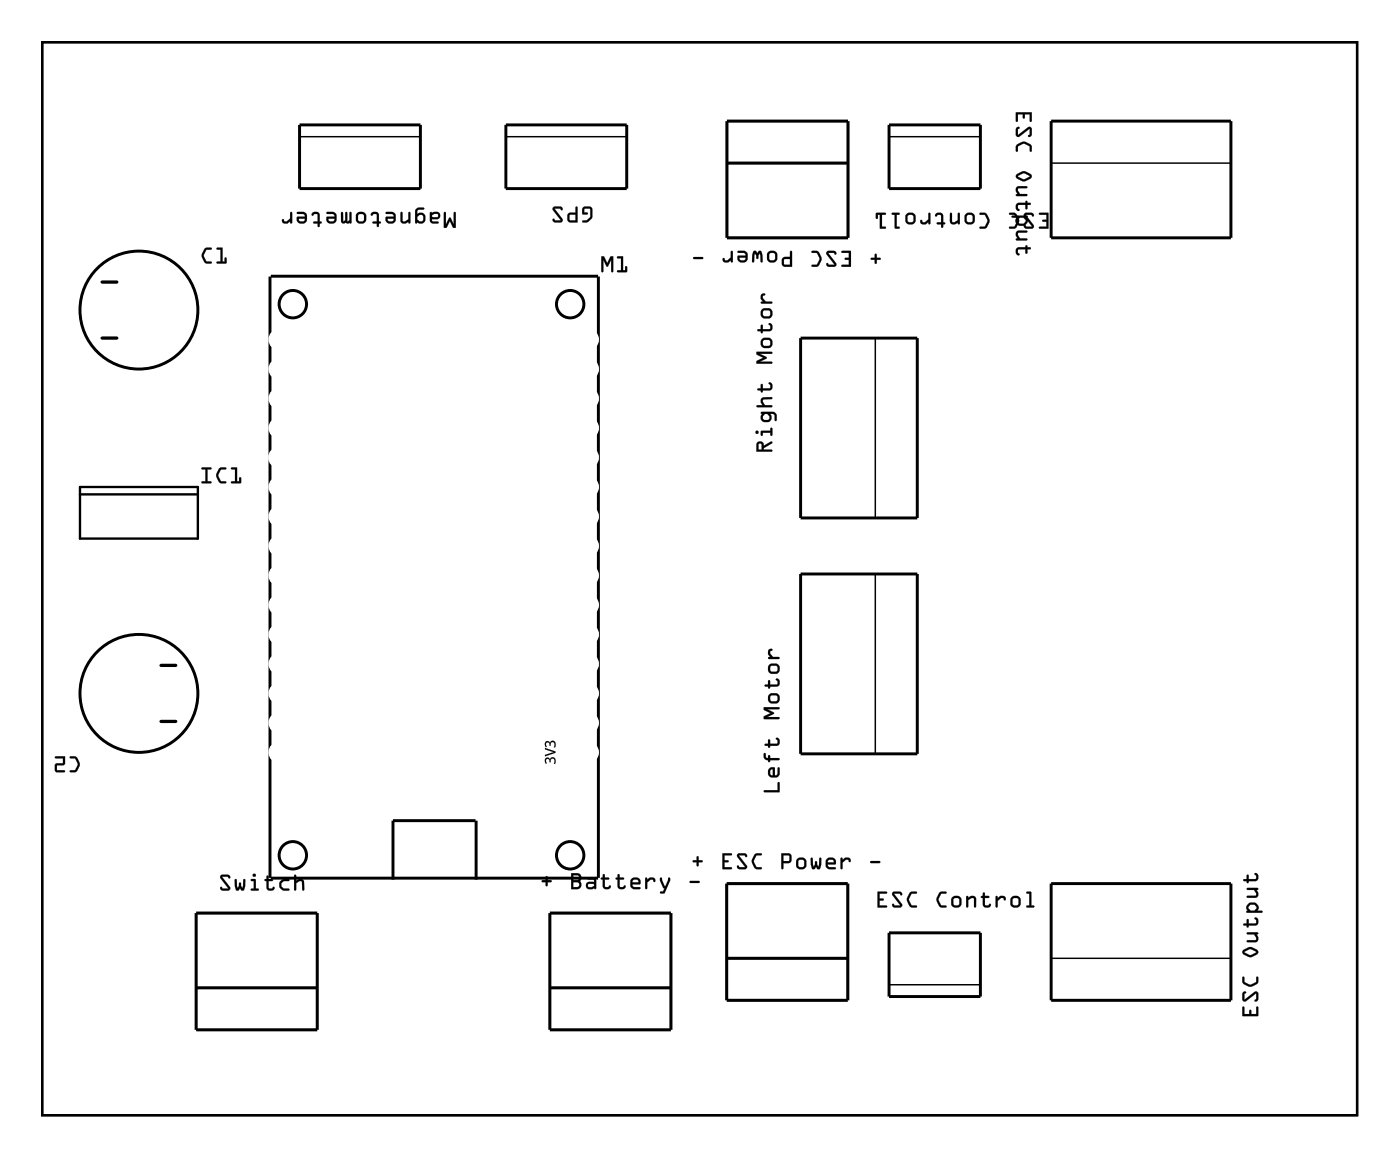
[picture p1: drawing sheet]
<svg xmlns="http://www.w3.org/2000/svg" width="121mm" height="100mm" viewBox="0 0 121 100" stroke-linecap="round" stroke-linejoin="round" font-family="sans-serif">
<path d="M3.6 3.6h113.4v92.5h-113.4zM6.9 42h10.2v4.4h-10.2zM6.9 42.6h10.2" fill="none" stroke="#000" stroke-width=".2"/>
<g fill="#000">
<path d="M3.6 3.6h113.4v92.5h-113.4zM3.6 3.6v92.5h113.4v-92.5z"/>
<path d="M38.3 18.3v1.3h.2l.3-.6 .3 .6h.2v-1.3h-.2v1l-.3-.6-.4 .6v-1zM37.2 18.5l.2-.1h.3l.1 .2-.1 .1h-.4zM37.1 18.3v.8a.67 .67 0 0 0 .7 .1l-.1-.1-.5-.1v-.1h.5a.32 .32 0 0 0 .2-.3 .32 .32 0 0 0-.2-.3h-.5zM36 18.7l.2-.2 .2 .1v.4l-.3 .1-.1-.2zM35.8 18v1.2l.1 .1 .1-.2 .3 .2a.5 .5 0 0 0 .2-.9l-.3-.1-.2 .1v-.2l.1-.1 .4-.1v-.1a.65 .65 0 0 0-.7 .1zM34.5 18.3v.7a.38 .38 0 0 0 .3 .3 .38 .38 0 0 0 .4-.2v.1h.1v-.9h-.1v.6l-.3 .2-.2-.1v-.7zM33.4 18.8h.5v.1l-.1 .2h-.2zM33.3 18.3v.1h.5l.1 .2v.1h-.6a.45 .45 0 0 0 .2 .6 .45 .45 0 0 0 .6-.4l-.1-.5a.78 .78 0 0 0-.7-.1zM32 18.3v.2v.1l.2-.2 .3 .1v.6h-.3l-.1 .1 .1 .1h.3v.2l.1 .1 .1-.3 .1-.1-.1-.1v-.6a.39 .39 0 0 0-.7-.2zM30.9 18.5h.4v.5h-.4zM30.8 18.3a.62 .62 0 0 0 0 .9 .48 .48 0 0 0 .8-.3l-.1-.4a.51 .51 0 0 0-.7-.2zM29.4 18.3l.1 .9h.8v-.9h-.2v.7l-.1 .1-.1-.8h-.1v.7l-.2 .1v-.8zM28.3 18.8h.5v.1l-.1 .2h-.2zM28.1 18.3l.1 .1h.5l.1 .2v.1h-.7a.45 .45 0 0 0 .3 .6 .45 .45 0 0 0 .6-.4l-.1-.5a.78 .78 0 0 0-.8-.1zM26.9 18.3l-.1 .2 .1 .1 .2-.2 .3 .1v.6h-.3l-.1 .1 .1 .1h.3v.2l.1 .1 .1-.3 .1-.1-.1-.1v-.6a.39 .39 0 0 0-.7-.2zM25.8 18.8h.5v.1l-.2 .2h-.2zM25.6 18.3v.1h.5l.2 .2v.1h-.7a.45 .45 0 0 0 .3 .6 .45 .45 0 0 0 .6-.4l-.1-.5a.78 .78 0 0 0-.8-.1zM24.3 18.9l.1 .3 .4 .1 .2-.2v.1h.2v-.9h-.2v.5l-.3 .3h-.2l-.1-.2z"/>
<path d="M38.3 18.3v1.3h.2l.3-.6 .3 .6h.2l-.1-1.3h-.1v1l-.3-.6-.4 .6v-1zM38.3 18.3h.1v1l.4-.6 .3 .6v-1h.2v1.3h-.3l-.2-.6-.3 .6h-.2zM37.2 18.5l.2-.1h.3l.1 .2-.1 .1h-.4zM37.2 18.5l.1 .2h.4l.1-.1-.1-.2h-.3zM37.1 18.3v.8a.67 .67 0 0 0 .7 .1l-.1-.1h-.5v-.2l.6-.1 .1-.2-.1-.3a.51 .51 0 0 0-.5 0zM37.1 18.3h.1l.5-.1a.33 .33 0 0 1 .2 .4 .33 .33 0 0 1-.2 .3h-.5l.1 .1 .4 .1 .1 .1a.68 .68 0 0 1-.7-.1zM36 18.7l.2-.2h.2v.5l-.3 .1-.1-.2zM36 18.7v.2l.1 .2 .3-.1v-.4l-.2-.1zM35.8 18v1.2h.1v-.1a.4 .4 0 0 0 .4 .1 .4 .4 0 0 0 .3-.3v-.4l-.1-.1a.39 .39 0 0 0-.6 .1l.1-.4 .5-.1v-.1a.65 .65 0 0 0-.7 .1zM35.8 18a.66 .66 0 0 1 .7-.1v.2h-.5l-.1 .3 .3-.1 .3 .1a.57 .57 0 0 1 0 .8l-.3 .1-.2-.2-.1 .1h-.1v-1zM34.5 18.3v.7a.4 .4 0 0 0 .7 .1v.1h.1v-.9h-.1v.6l-.3 .2-.2-.1v-.7zM34.5 18.3h.2v.7l.1 .1 .4-.2v-.6l.1-.1 .1 .1-.1 .9h-.1v-.1l-.3 .2a.3 .3 0 0 1-.4-.3zM33.4 18.8h.5v.1l-.1 .2h-.2l-.2-.1zM33.4 18.8l.2 .3 .3-.1v-.1zM33.3 18.3v.1h.5l.1 .2v.1h-.6a.44 .44 0 0 0 .2 .6 .44 .44 0 0 0 .6-.4v-.4l-.2-.2zM33.2 18.3a.79 .79 0 0 1 .8 .1 .66 .66 0 0 1-.1 .8 .45 .45 0 0 1-.5 0 .45 .45 0 0 1-.2-.5h.7l-.1-.3h-.6zM32 18.3v.2v.1l.2-.2 .3 .1v.6h-.3l-.1 .1h.1h.3l.1 .3v-.3h.2l-.2-.1v-.6a.42 .42 0 0 0-.6-.2zM32 18.3a.42 .42 0 0 1 .7 .2v.6l.1 .1-.1 .1v.2l-.1 .1-.1-.1v-.2h-.3l-.1-.1 .1-.1h.3l-.1-.6-.2-.1-.2 .2-.1-.1zM30.9 18.5h.4v.5h-.4zM30.9 18.5v.5h.4v-.5zM30.8 18.3a.65 .65 0 0 0-.1 .8 .46 .46 0 0 0 .8-.2v-.5l-.3-.1zM30.6 18.8a.51 .51 0 0 1 1 0 .51 .51 0 0 1-1 0zM29.4 18.3l.1 .9h.8v-.9h-.2v.7l-.1 .1-.1-.8h-.1v.7l-.2 .1v-.8zM29.4 18.3h.2v.8l.2-.1v-.7h.1l.1 .8 .1-.1v-.7h.2v.9h-.8zM28.3 18.8h.5v.1l-.1 .2h-.2l-.2-.1zM28.3 18.8l.2 .3 .3-.1v-.1zM28.2 18.3v.1h.5l.1 .2v.1h-.6a.44 .44 0 0 0 .2 .6 .44 .44 0 0 0 .6-.4v-.4l-.2-.2zM28.1 18.3a.79 .79 0 0 1 .8 .1 .66 .66 0 0 1-.1 .8 .45 .45 0 0 1-.5 0 .45 .45 0 0 1-.2-.5h.7l-.1-.3h-.6zM26.9 18.3v.2v.1l.2-.2 .3 .1v.6h-.3l-.1 .1h.1h.3l.1 .3v-.3h.2l-.2-.1v-.6a.42 .42 0 0 0-.6-.2zM26.9 18.3a.42 .42 0 0 1 .7 .2v.6l.1 .1-.1 .1v.2l-.1 .1-.1-.1v-.2h-.3l-.1-.1 .1-.1h.3l-.1-.6-.2-.1-.2 .2-.1-.1zM25.7 18.8h.6v.1l-.2 .2h-.2l-.1-.1zM25.8 18.8l.1 .3 .3-.1 .1-.1zM25.6 18.3v.1h.5l.2 .2v.1h-.7a.44 .44 0 0 0 .3 .6 .44 .44 0 0 0 .5-.4v-.4l-.2-.2zM25.6 18.3a.79 .79 0 0 1 .8 .1 .66 .66 0 0 1-.1 .8 .45 .45 0 0 1-.6 0 .45 .45 0 0 1-.1-.5h.7l-.2-.3h-.5zM24.3 18.9v.1a.35 .35 0 0 0 .5 .2l.2-.2v.2h.2l-.1-.9h-.1v.5l-.3 .3h-.2l-.1-.2zM24.3 18.9h.2v.1l.2 .1 .3-.3v-.5h.2v.9h-.2v-.1l-.3 .2a.31 .31 0 0 1-.4-.3z"/>
<path d="M50.3 17.8a.58 .58 0 0 0-.1 .7h.4v-.2h-.3l.1-.3h.4v.7l-.2 .3h-.3l-.1 .1a.58 .58 0 0 0 .8-.5v-.7a.63 .63 0 0 0-.7-.1zM49.1 18.5h.5v.5h-.5zM49 18.3a.56 .56 0 0 0 0 .8l.8 .1-.1-1.4-.1 .1v.4zM47.7 17.8v.3l.6 .9h-.4l-.2-.2-.1 .1 .1 .2 .2 .1 .5-.1 .1-.3-.7-.8h.5l.1 .1 .1-.1-.1-.1-.1-.1z"/>
<path d="M50.3 17.8a.57 .57 0 0 0-.1 .6l.4 .1v-.2h-.3l.1-.3h.5l-.1 .7-.2 .3-.4 .1a.58 .58 0 0 0 .8-.5v-.7a.63 .63 0 0 0-.7-.1zM50.3 17.8a.64 .64 0 0 1 .7 .1 1.24 1.24 0 0 1 0 .9l-.4 .3-.3 .1-.1-.1 .1-.1h.3l.2-.3v-.7h-.4v.1l-.1 .2h.3v.2h-.4a.58 .58 0 0 1 .1-.7zM49.1 18.5h.5v.5h-.5zM49.1 18.5v.5h.5v-.5zM49 18.4a.56 .56 0 0 0 0 .7l.8 .1-.1-1.4-.1 .1v.4zM49 18.3h.6v-.4l.2-.1v1.4l-.8-.1a.57 .57 0 0 1 0-.8zM47.7 17.9v.2l.6 .9h-.4l-.2-.2-.1 .1 .1 .2 .2 .1 .5-.1 .1-.3-.7-.8h.5l.1 .1 .1-.1-.1-.1-.1-.1zM47.7 17.8h.6l.1 .1 .1 .1-.1 .1-.1-.1h-.5l.7 .8-.1 .3-.5 .1-.2-.1-.1-.2 .1-.1 .2 .2h.4l-.6-.9z"/>
<path d="M87.6 9.7v.8l.1-.1v-.6h.4v.3l.1 .1 .1-.1v-.3h.4v.6l.2 .1v-.8zM87.6 11l-.1 .2 .1 .5 .3 .1 .8-.7v.5l-.1 .1 .1 .1 .1-.1 .1-.1v-.6h-.3l-.9 .6v-.4l.2-.2-.1-.1zM87.6 12.5l-.1 .5 .1 .1 .1-.1v-.4l.5-.2 .5 .2v.4l.2 .1a.56 .56 0 0 0-.1-.7 .8 .8 0 0 0-1.2 .1zM87.6 15.1l-.1 .1a.76 .76 0 0 0 .7 .4 .76 .76 0 0 0 .7-.4 .79 .79 0 0 0-1.3-.1zM87.7 15.2l.5-.3 .5 .3-.5 .2zM87.7 16.1l-.2 .3 .2 .3h-.1v.2h.9v-.2h-.6l-.2-.3 .1-.2h.7v-.1zM87.6 17.6v.4l.2 .2 .1-.1-.2-.2v-.2h.7v.2l.1 .1v-.1v-.2h.3v-.1l-.3-.1v-.2l-.1 .2h-.6zM87.2 18.6l.1 .2h.3a.41 .41 0 0 0-.1 .4 .41 .41 0 0 0 .4 .3 .5 .5 0 0 0 .7-.6l-.2-.1 .2-.1-.1-.1zM87.8 18.9l.1-.1h.3l.2 .2-.2 .3h-.3l-.2-.2zM87.7 19.9l-.2 .3 .2 .3-.1 .1v.1h.9v-.2h-.6l-.2-.2 .1-.3h.7v-.1zM87.6 21.4v.4l.2 .2 .1-.1-.2-.2v-.2h.7v.3l.1 .1v-.1v-.3h.3v-.1l-.3-.1v-.2l-.1 .2h-.6z"/>
<path d="M87.6 9.7v.8l.1-.1v-.6h.5v.3v.1l.1-.1v-.3h.4v.6l.2 .1v-.8zM87.5 9.7h1.4v.8l-.2-.1v-.6h-.4v.3l-.1 .1-.1-.1v-.3h-.4v.6l-.1 .1zM87.6 11v.2v.5l.3 .1 .8-.7v.5l-.1 .1 .1 .1 .1-.1 .1-.1v-.6h-.3l-.9 .6v-.4l.2-.2-.1-.1zM87.6 11l.2-.1 .1 .1-.2 .2v.4l.9-.6h.3v.6v.1l-.2 .1-.1-.1 .1-.1v-.5l-.8 .7-.3-.1-.1-.5zM87.7 12.4l-.1 .3v.3v.1l.1-.1v-.4l.5-.2 .5 .2v.4h.2v-.3l-.1-.3a.76 .76 0 0 0-1.1 0zM87.6 12.5l.6-.3 .6 .2a.56 .56 0 0 1 .1 .7h-.1l-.1-.5-.5-.2-.4 .2-.1 .4-.1 .1-.1-.1zM87.6 15.1v.1l.1 .2 .4 .2 .7-.2a.22 .22 0 0 0 0-.4l-.6-.2zM87.6 15.1l.6-.4 .6 .3a.24 .24 0 0 1 .1 .2 .24 .24 0 0 1-.1 .2l-.5 .2h-.2l-.5-.3zM87.7 15.2l.5-.3 .5 .3-.5 .3-.5-.3zM87.7 15.2l.5 .2 .5-.2-.5-.3zM87.6 16.1v.4l.1 .2h-.1v.2h.9v-.2h-.6l-.2-.3 .1-.2h.7v-.1l-.7-.1zM87.7 16.1h.8v.1h-.7l-.1 .2 .2 .3h.6v.2h-.9v-.2h.1l-.2-.3zM87.6 17.6v.4l.2 .2 .1-.1-.2-.2v-.2l.7-.1v.3l.1 .1v-.1v-.3h.3l-.3-.1v-.2l-.1 .2zM87.6 17.6l.2-.1h.6l.1-.2v.2h.3v.1l-.3 .1 .1 .2-.1 .1-.1-.1v-.2h-.6l-.1 .2 .2 .2a.21 .21 0 0 1-.3 0 .21 .21 0 0 1-.1-.2zM87.2 18.6l.1 .1h.4l-.1 .2a.5 .5 0 0 0 .4 .6 .5 .5 0 0 0 .5-.6l-.1-.2h.2l-.1-.1zM87.2 18.6h1.4l-.1 .1a.33 .33 0 0 1 0 .6l-.2 .2h-.4l-.2-.1a.36 .36 0 0 1-.1-.6h-.3zM87.8 18.8l.1-.1h.3l.2 .3-.2 .3h-.3l-.2-.2zM87.9 18.8l-.2 .2 .1 .2h.4l.2-.3-.2-.1zM87.6 19.9v.4l.1 .2-.1 .1v.1h.9v-.2h-.6l-.2-.2 .1-.3h.7v-.1h-.7zM87.7 19.9h.8v.1l-.7 .1-.1 .2 .2 .2h.6v.2h-.9v-.1l.1-.1-.2-.3zM87.6 21.4v.4l.2 .2 .1-.1-.2-.2v-.2h.7v.3l.1 .1v-.1v-.3l.3-.1-.3-.1v-.2l-.1 .2zM87.6 21.4l.2-.1h.6l.1-.2v.2h.3v.2h-.3l.1 .3-.1 .1-.1-.1v-.3h-.6l-.1 .2 .2 .2a.21 .21 0 0 1-.3 0 .21 .21 0 0 1-.1-.2z"/>
<path d="M89.6 18.4v.1h.6v.4h-.3l-.1 .1 .1 .1h.3v.4h-.6v.2h.7v-1.4zM88.3 18.4v.3l.6 .8h-.4l-.2-.1-.1 .1 .1 .1 .2 .1 .5-.1 .1-.2-.7-.9h.5l.1 .2 .1-.1-.1-.2-.1-.1zM87 18.4v.1h.4l.3 .5-.3 .5h-.4v.2a.56 .56 0 0 0 .6-.1 .78 .78 0 0 0-.2-1.3zM84.4 18.4l.1 .1h.4l.2 .5-.2 .5h-.4l-.1 .2a.56 .56 0 0 0 .7-.1 .78 .78 0 0 0-.3-1.3zM83.4 18.6h.4v.5h-.4zM83.3 18.4a.62 .62 0 0 0 0 .9 .48 .48 0 0 0 .7-.3v-.5a.51 .51 0 0 0-.7-.1zM81.9 18.4v.7a.38 .38 0 0 0 .3 .2 .38 .38 0 0 0 .3-.1l.1 .1h.1v-.9h-.2v.6l-.2 .1h-.3v-.7zM80.7 18.4l-.1 .2 .1 .1 .1-.2h.3v.6h-.3l-.1 .1 .1 .1h.3v.2l.1 .1 .1-.3 .2-.1-.2-.1v-.5a.39 .39 0 0 0-.6-.2zM79.3 19l.1 .3h.4l.2-.2v.2h.2v-.9h-.2v.5l-.3 .2h-.2v-.1zM78.3 18.6h.4v.5h-.4zM78.2 18.4a.62 .62 0 0 0 0 .9 .48 .48 0 0 0 .7-.3v-.5a.51 .51 0 0 0-.7-.1zM76.9 18.4v.1h.2v1.2h.4v-.1l-.2-.1v-1h.2v-.1zM75.5 18.4v.4h.1l.1-.3h.1v1.2h.5v-.1l-.3-.1v-1h.3v-.1z"/>
<path d="M89.6 18.4v.1h.6v.4h-.3l-.1 .1 .1 .1h.3v.4h-.6v.2h.7v-1.4zM89.5 18.3h.9v1.4h-.9l.1-.2h.6v-.4h-.3l-.1-.1 .1-.1h.3v-.4h-.6zM88.3 18.4v.3l.6 .8h-.4l-.2-.1-.1 .1 .1 .1 .2 .1 .5-.1 .1-.2-.7-.9h.5l.1 .1h.1l-.1-.2-.1-.1zM88.3 18.4l.6-.1 .1 .1 .1 .2-.1 .1-.1-.2h-.5l.7 .9v.2l-.6 .1-.2-.1-.1-.1 .1-.1 .2 .1h.4l-.6-.8zM87 18.4v.1h.4l.3 .5-.3 .5h-.4v.2h.4l.2-.1a.76 .76 0 0 0 0-1.1l-.2-.2zM87 18.3a.65 .65 0 0 1 .7 .2 .65 .65 0 0 1 .1 .7l-.2 .4a.56 .56 0 0 1-.6 .1v-.2h.4l.2-.5-.2-.4-.4-.1zM84.4 18.4l.1 .1h.4l.2 .5-.2 .5h-.4l-.1 .2h.4l.3-.1a.76 .76 0 0 0-.1-1.1l-.2-.2zM84.4 18.3a.65 .65 0 0 1 .7 .2 .65 .65 0 0 1 .1 .7l-.1 .4a.56 .56 0 0 1-.7 .1v-.2h.5l.2-.5-.2-.4-.5-.1zM83.4 18.5h.4v.6h-.4zM83.4 18.6v.5h.4v-.5zM83.3 18.4a.65 .65 0 0 0-.1 .8 .46 .46 0 0 0 .8-.2l-.1-.6-.2-.1zM83 18.8a.51 .51 0 0 1 1 0 .51 .51 0 0 1-1 0zM81.9 18.4v.7a.4 .4 0 0 0 .6 .1l.1 .1h.1v-.9h-.2v.6l-.2 .2-.3-.1v-.7zM81.9 18.3l.2 .1v.7l.4-.1v-.6l.1-.1 .1 .1v.9h-.1l-.1-.1-.3 .1a.3 .3 0 0 1-.3-.2zM80.7 18.4l-.1 .2h.1l.1-.1h.3v.7h-.3h-.1l.1 .1h.3l.1 .3 .1-.3 .1-.1h-.1v-.6a.42 .42 0 0 0-.6-.2zM80.7 18.4a.42 .42 0 0 1 .6 .2v.5l.2 .1-.2 .1v.2l-.1 .1-.1-.1v-.2h-.3l-.1-.1 .1-.1h.3v-.6h-.3l-.1 .2-.1-.1zM79.3 19a.35 .35 0 0 0 .5 .3l.2-.2v.2l.2-.1-.1-.8h-.1v.5l-.3 .3-.2-.1-.1-.1zM79.3 19h.2v.1h.2l.3-.2v-.5l.2-.1v1h-.2v-.2l-.3 .2a.31 .31 0 0 1-.4-.3zM78.3 18.5h.4v.6h-.4zM78.3 18.6v.5h.4v-.5zM78.2 18.4a.65 .65 0 0 0-.1 .8 .46 .46 0 0 0 .8-.2l-.1-.6-.2-.1zM77.9 18.8a.51 .51 0 0 1 1 0 .51 .51 0 0 1-1 0zM76.9 18.4v.1h.2v1.2h.4v-.1l-.2-.1v-1h.2v-.1zM76.9 18.3h.6v.2h-.2v1h.2v.2h-.4v-1.2h-.2zM75.5 18.4v.4h.1v-.3h.2v1.2h.5v-.1l-.3-.1v-1h.3v-.1zM75.5 18.3h.8v.2h-.3v1h.3v.2h-.5v-1.2h-.1l-.1 .3h-.1z"/>
<path d="M17.7 21.4a.78 .78 0 0 0 .1 1.3h.4l.1-.1-.1-.1h-.4l-.2-.5 .2-.5h.4l.1-.1-.1-.1zM18.7 21.4v.1h.3v1l-.3 .1v.1h.8v-.5h-.1v.3h-.2v-1.2z"/>
<path d="M17.6 21.5a.76 .76 0 0 0 0 1.1l.2 .1h.4v-.2h-.4l-.3-.5 .3-.5h.4v-.1v-.1h-.4zM17.7 21.4l.5-.1 .1 .1-.1 .1-.4 .1-.2 .4 .2 .5h.4v.2a.65 .65 0 0 1-.6-.2 .65 .65 0 0 1-.2-.7zM18.7 21.4v.1h.3v1l-.3 .1v.1h.8v-.5h-.1v.3h-.2v-1.2zM18.7 21.4l.5-.1v1.2h.2v-.3h.1v.5h-.8v-.2h.3v-1h-.3z"/>
<path d="M51.8 22.1l.1 1.3h.1v-1l.3 .6 .4-.6v1h.1v-1.3h-.2l-.3 .6-.3-.6zM51.8 22.1h.3l.2 .6 .3-.6h.2v1.3h-.1v-1l-.4 .6-.3-.6v1h-.2zM53.2 22.1v.1h.3v1.1h-.3v.1h.8v-.4h-.1v.3h-.2v-1.2zM53.2 22.1h.5v1.2h.2v-.4h.1v.5h-.8v-.1h.3v-1l-.3-.1z"/>
<path d="M51.8 22.1v1.3h.2v-1l.3 .6 .4-.6v1h.1v-1.3h-.2l-.3 .6-.3-.6zM53.2 22.1v.1l.3 .1v1h-.3v.1h.8v-.5h-.1v.4h-.2v-1.2z"/>
<path d="M65.4 38.2h.2v.5h-.2zM65.4 38.2v.5h.2v-.5zM65.3 38.1l-.1 .2v.6h1.3v-.2h-.7v-.1l.7-.4v-.1l-.7 .3a.31 .31 0 0 0-.1-.3 .31 .31 0 0 0-.4 0zM65.3 38.1l.2-.1a.3 .3 0 0 1 .3 .4l.6-.4h.1v.2l-.7 .4v.1h.7v.2h-1.3v-.6zM65.1 37.2a.15 .15 0 0 0 .3 0 .15 .15 0 0 0-.3 0zM65.1 37.2a.15 .15 0 0 1 .3 0 .15 .15 0 0 1-.3 0zM65.6 37.1v.4h.1v-.2h.7v.2h.2v-.6l-.1-.1-.1 .3zM65.6 37.1h.8v-.2l.1-.1 .1 .1v.6h-.2v-.2h-.7v.2v.1l-.1-.1zM65.9 35.7h.2l.2 .1v.3h-.5l-.1-.2zM65.9 35.7l-.1 .2v.2h.5v-.2l-.1-.2zM65.6 35.5v.1h.1a.4 .4 0 0 0-.1 .5 .4 .4 0 0 0 .3 .2h.4l.1-.1a.39 .39 0 0 0-.1-.6l.4 .1 .1 .5h.1a.65 .65 0 0 0-.1-.6zM65.6 35.5h1h.2a.66 .66 0 0 1 .1 .7h-.2v-.5l-.3-.1 .1 .3-.1 .3a.57 .57 0 0 1-.7 0l-.1-.3 .1-.2-.1-.1zM65.6 34.3v.4l.1 .2h-.4l-.1 .1h1.3v-.1h-.6l-.2-.3 .1-.2h.7v-.2h-.7zM65.7 34.3l.8-.1v.2h-.7l-.1 .2 .2 .3h.6v.2h-1.3l.1-.2h.4l-.1-.3zM65.6 33.1v.4h-.3v.1h.3l.1 .2v-.2h.6a.42 .42 0 0 0 .2-.6l-.2-.1-.1 .1 .2 .2-.1 .3h-.6v-.3zM65.6 33.1h.1v.4l.6-.1 .1-.2-.2-.2a.21 .21 0 0 1 .3 0 .21 .21 0 0 1 .1 .2 .33 .33 0 0 1-.3 .4h-.6v.2l-.1-.2h-.3v-.1h.3zM65.2 30.3v.2l.6 .3-.6 .3v.2h1.3v-.1l-1-.1 .6-.3-.6-.3h1v-.2zM65.2 30.3h1.3v.2h-1l.6 .3-.6 .4 1-.1v.2h-1.3v-.2l.6-.3-.6-.3zM65.8 29.3h.5v.5h-.5zM65.8 29.3v.4h.5v-.4zM65.7 29.2a.46 .46 0 0 0 .2 .8l.5-.1 .2-.2a.41 .41 0 0 0-.4-.6zM65.5 29.5a.55 .55 0 0 1 1.1 0 .55 .55 0 0 1-1.1 0zM65.6 28v.4h-.3v.1h.3l.1 .2v-.2h.6a.42 .42 0 0 0 .2-.6l-.2-.1-.1 .1 .2 .2-.1 .3h-.6v-.3zM65.6 28h.1v.4l.6-.1 .1-.2-.2-.2a.21 .21 0 0 1 .3 0 .21 .21 0 0 1 .1 .2 .33 .33 0 0 1-.3 .4h-.6v.2l-.1-.2h-.3v-.1h.3zM65.8 26.8h.5v.4h-.5zM65.8 26.8v.4h.5v-.4zM65.7 26.6a.46 .46 0 0 0 .2 .8h.5l.2-.3a.41 .41 0 0 0-.4-.5zM65.5 27a.55 .55 0 0 1 1.1 0 .55 .55 0 0 1-1.1 0zM65.6 25.4v.3l.2 .3h-.2v.1h.9v-.1h-.5l-.3-.3 .1-.2 .1-.1v-.1zM65.6 25.4l.1-.1h.2v.1l-.1 .1-.1 .2 .3 .3h.5v.1h-.9v-.1h.2l-.2-.3z"/>
<path d="M65.4 38.2h.2v.5h-.2zM65.3 38.1l-.1 .2v.6h1.3v-.2h-.7v-.1l.7-.4v-.1l-.7 .3a.32 .32 0 0 0-.1-.3 .32 .32 0 0 0-.4 0zM65.1 37.2a.15 .15 0 0 0 .3 0 .15 .15 0 0 0-.3 0zM65.6 37.1v.4h.1v-.2h.7v.2h.2v-.6l-.1-.1-.1 .3zM65.9 35.7h.2l.2 .1v.3h-.5l-.1-.2zM65.6 35.5v.1l.1 .1-.1 .3a.5 .5 0 0 0 .8 .2l.1-.3-.1-.2h.2l.2 .1v.4h.1a.65 .65 0 0 0-.1-.7h-.2zM65.7 34.3l-.1 .3 .1 .3h-.4l-.1 .2h1.3v-.2h-.6l-.2-.3 .1-.2h.7v-.2zM65.6 33.1v.4h-.3v.1h.3l.1 .2v-.2h.6a.35 .35 0 0 0 .3-.3 .35 .35 0 0 0-.3-.3l.1 .2-.1 .3h-.6v-.4zM65.2 30.3v.2l.6 .3-.6 .3v.2h1.3v-.1h-1l.6-.4-.6-.3h1v-.2zM65.8 29.3h.5v.4h-.5zM65.7 29.2a.47 .47 0 0 0 .2 .8h.3a.46 .46 0 0 0 .4-.5 .46 .46 0 0 0-.4-.4zM65.6 28v.4h-.3v.1h.3l.1 .2v-.2h.6a.35 .35 0 0 0 .3-.3 .35 .35 0 0 0-.3-.4l.1 .3-.1 .3h-.6v-.4zM65.8 26.8h.5v.4h-.5zM65.7 26.6a.47 .47 0 0 0 .2 .8h.3a.46 .46 0 0 0 .4-.4 .46 .46 0 0 0-.4-.4zM65.6 25.4v.3l.2 .3h-.2v.1h.9v-.1h-.5l-.3-.3 .1-.2 .1-.1v-.1z"/>
<path d="M75.1 22.2v.2h.3l.1 .3v-.1v-.2h.3l.1-.1-.4-.1v-.3l-.1 .3zM75 22.2h.4v-.3l.1-.1 .1 .1v.3h.2l.1 .1-.1 .1h-.2v.2l-.1 .1-.1-.1v-.2h-.4zM72.5 21.6l.1 .2h.6v.4h-.3l-.1 .1 .1 .1h.3v.4h-.6l-.1 .2h.8v-1.4zM72.5 21.6h.8v1.4h-.8l.1-.2h.6v-.4h-.3l-.1-.1 .1-.1h.3v-.4h-.6zM71.3 21.7l-.1 .2 .7 .9h-.5l-.1-.1h-.1l.1 .2 .1 .1 .6-.1v-.2l-.6-.9h.4l.2 .1 .1-.1-.1-.1-.2-.1zM71.3 21.7l.5-.1 .2 .1 .1 .1-.1 .1-.2-.1h-.4l.6 .9v.2l-.6 .1-.1-.1-.1-.2 .1-.1 .1 .2h.5l-.7-.9zM70 21.6v.2h.4l.2 .5-.2 .5h-.4v.2h.3l.3-.2a.76 .76 0 0 0 0-1l-.3-.2zM69.9 21.6a.65 .65 0 0 1 .7 .2 .65 .65 0 0 1 .2 .7l-.2 .3a.56 .56 0 0 1-.7 .2v-.2h.5l.2-.5-.2-.5h-.5zM67.6 22.3h.5v.5h-.5zM67.6 22.3v.5h.5v-.5zM67.5 22.2a.56 .56 0 0 0 0 .7l.7 .1v-1.4l-.1 .1v.4zM67.5 22.2l.6-.1v-.4l.1-.1 .1 1.4h-.8a.57 .57 0 0 1 0-.8zM66.3 21.8h.5v.6h-.5zM66.3 21.8v.6h.4v-.6zM66.2 21.7a.65 .65 0 0 0 0 .7 .46 .46 0 0 0 .8-.1l-.1-.6-.2-.1zM66 22.1a.51 .51 0 0 1 1 0 .51 .51 0 0 1-1 0zM64.9 21.7l-.1 .9 .2-.1 .1-.7 .2 .5 .2-.5 .1 .7 .1 .1v-.6l-.1-.3-.2-.1-.1 .2-.2-.2zM65 21.6h.1l.2 .2 .1-.2h.2l.1 .4v.6l-.2-.1v-.7l-.2 .5-.2-.5-.1 .7-.2 .1v-.6zM63.7 22.2h.6v.1l-.2 .1h-.2h-.1zM63.7 22.2l.2 .2h.3l.1-.2zM63.6 21.6v.2h.5l.2 .1v.1h-.7a.44 .44 0 0 0 .3 .6 .44 .44 0 0 0 .5-.3v-.5l-.2-.2zM63.6 21.6a.79 .79 0 0 1 .7 .1 .66 .66 0 0 1 0 .9 .45 .45 0 0 1-.6 0 .45 .45 0 0 1-.1-.6h.7l-.2-.2h-.5zM62.3 22.3a.35 .35 0 0 0 .5 .3l.2-.2v.2l.1-.1v-.9l-.1 .1v.5l-.3 .2h-.2l-.1-.1zM62.3 22.2h.1l.1 .2h.2l.3-.2v-.5l.1-.1v1h-.1v-.2l-.3 .2a.31 .31 0 0 1-.4-.3zM59.8 22.2v.1h.7l.1-.1-.1-.1zM59.7 22.2l.8-.1 .1 .1-.1 .1h-.7z"/>
<path d="M75.1 22.2v.2h.3v.2l.1 .1 .1-.1v-.2h.2l.1-.1-.1-.1h-.2v-.3h-.1h-.1v.3zM72.5 21.6l.1 .2h.6v.4h-.3l-.1 .1 .1 .1h.3v.4h-.6l-.1 .2h.8v-1.4zM71.3 21.7l-.1 .2 .7 .9h-.5l-.1-.1h-.1l.1 .2 .1 .1 .6-.1v-.2l-.6-.9h.4l.2 .1 .1-.1-.1-.1-.2-.1zM70 21.6v.2h.4l.2 .5-.2 .5h-.4v.2a.56 .56 0 0 0 .6-.2 .78 .78 0 0 0-.3-1.2zM67.6 22.3h.5v.5h-.5zM67.5 22.2a.56 .56 0 0 0 0 .7l.8 .1-.1-1.4-.1 .1v.4zM66.3 21.8h.4v.6h-.4zM66.2 21.7a.62 .62 0 0 0 .1 .9 .48 .48 0 0 0 .7-.3v-.5a.51 .51 0 0 0-.8-.1zM65 21.6l-.2 .4v.6l.2-.1 .1-.7 .2 .5 .2-.5v.7l.1 .1 .1-.1v-.4a.33 .33 0 0 0-.2-.5l-.2 .2-.2-.2zM63.7 22.2h.6v.1l-.2 .1h-.2zM63.6 21.6v.2h.5l.2 .1v.1h-.7a.45 .45 0 0 0 .3 .6 .45 .45 0 0 0 .5-.3l-.1-.6a.78 .78 0 0 0-.7-.1zM62.3 22.2l.1 .4h.3l.3-.2v.2h.1v-1l-.1 .1v.5l-.3 .2h-.2l-.1-.2zM59.7 22.2l.1 .1h.7l.1-.1-.1-.1z"/>
<path d="M17.4 40.3v.1h.3v1.1h-.3v.1h.8v-.1h-.3v-1.1h.3v-.1zM18.9 40.3a.78 .78 0 0 0 .2 1.3h.3l.1-.1h-.1l-.4-.1-.2-.5 .2-.4 .4-.1 .1-.1h-.1zM19.9 40.3v.1h.4v1.1h-.4v.1h.9v-.5h-.2v.4h-.2v-1.2z"/>
<path d="M17.4 40.3v.1h.3v1.1h-.3v.1h.8v-.1h-.3v-1.1h.3v-.1zM17.4 40.3h.8v.1h-.3v1.1h.3v.1h-.8v-.1h.3v-1.1h-.3zM18.8 40.4h.1a.76 .76 0 0 0 0 1.1l.2 .1h.4l-.1-.1h-.4l-.2-.6 .2-.5h.4l.1-.1h-.1h-.3zM18.9 40.3h.5h.1l-.1 .1-.4 .1-.2 .4 .2 .5 .5 .1v.1a.65 .65 0 0 1-.7-.1 .65 .65 0 0 1-.1-.7zM19.9 40.3v.1h.4v1.1h-.4v.1h.8v-.5h-.1v.4h-.2v-1.2zM19.9 40.3h.5v1.2h.2v-.4h.2v.5h-.9v-.1h.4v-1.1h-.4z"/>
<path d="M6 65.2l.1 .1h.4l.2 .5-.2 .5-.4 .1-.1 .1h.4l.3-.1a.76 .76 0 0 0 0-1.1l-.3-.1zM6 65.2a.65 .65 0 0 1 .7 .1 .65 .65 0 0 1 .1 .7l-.1 .4a.56 .56 0 0 1-.7 .1v-.1l.5-.1 .2-.5-.2-.4-.5-.1zM4.8 65.2v.1h.6v.5h-.6v.7h.8l-.1-.1h-.6v-.5h.6l.1-.8zM4.7 65.2l.9-.1v.8h-.7v.4h.6l.1 .2h-.8v-.7l.6-.1v-.4h-.6z"/>
<path d="M6 65.2l.1 .1h.4l.2 .5-.2 .5h-.4l-.1 .2a.56 .56 0 0 0 .7-.1 .78 .78 0 0 0-.3-1.3zM4.8 65.2v.1h.6v.4l-.6 .1v.7h.8l-.1-.2h-.6v-.4h.7v-.8z"/>
<path d="M19 75.4v.3l.7 .8h-.5l-.1-.1-.1 .1v.1l.2 .1h.6v-.3l-.7-.8 .5-.1 .2 .2v-.1v-.2l-.2-.1zM20.3 75.7l-.1 .6a.33 .33 0 0 0 .3 .4l.2-.2 .1 .2h.2l.1-.9v-.1l-.1 .1-.1 .7-.2-.5-.2 .5-.1-.7zM21.8 75.4a.15 .15 0 0 0 .3 0 .15 .15 0 0 0-.3 0zM21.6 75.7v.2h.3v.6l-.3 .1v.1h.7v-.1l-.3-.1v-.8zM23 75.4v.3l-.2 .1 .2 .1v.6a.35 .35 0 0 0 .3 .2 .35 .35 0 0 0 .3-.3l-.2 .1h-.2l-.1-.6h.3l.1-.1-.1-.1h-.3v-.3zM24.2 75.9a.49 .49 0 0 0 .3 .8h.4v-.1v-.1h-.5l-.1-.1v-.3l.2-.2h.4v-.2a.69 .69 0 0 0-.7 .2zM25.4 75.4v1.3l.1-.1v-.5l.3-.2h.2v.7l.2 .1v-.7a.38 .38 0 0 0-.3-.3 .38 .38 0 0 0-.4 .2v-.5z"/>
<path d="M19 75.4v.3l.7 .8h-.5l-.1-.1-.1 .1v.1l.2 .1h.6v-.3l-.7-.8 .5-.1 .2 .2v-.1v-.2h-.2zM19 75.4l.6-.1 .2 .1 .1 .2-.1 .1-.2-.2-.5 .1 .7 .8v.3h-.6h-.2v-.2l.1-.1 .1 .1h.5l-.7-.8zM20.3 75.7l-.1 .6 .1 .4h.2l.2-.2 .1 .2h.2l.1-.3v-.7l-.1 .1-.1 .7-.2-.5-.2 .5-.1-.7zM20.2 75.7l.2 .1 .1 .7 .2-.5 .2 .5 .1-.7 .1-.1v.7l-.1 .3h-.2l-.1-.2-.2 .2h-.1l-.2-.4zM21.8 75.4a.13 .13 0 0 0 .2 0 .13 .13 0 0 0-.2 0zM21.8 75.4a.15 .15 0 0 1 .3 0 .15 .15 0 0 1-.3 0zM21.6 75.7v.2h.3v.6l-.3 .1v.1h.7v-.1l-.3-.1v-.8zM21.6 75.7h.4v.8l.3 .1v.1h-.7v-.1l.3-.1v-.6h-.3zM23 75.4v.3l-.2 .1 .2 .1v.6a.42 .42 0 0 0 .6 .2l.1-.2-.1-.1-.2 .1h-.3v-.6h.3l.1-.2h-.4v-.3zM23 75.4h.1v.3h.3l.1 .1-.1 .1h-.3l.1 .6h.2l.2-.1a.21 .21 0 0 1 0 .2 .21 .21 0 0 1-.2 .1 .33 .33 0 0 1-.4-.2v-.6l-.2-.1 .2-.1zM24.2 75.9a.49 .49 0 0 0 .3 .8h.4v-.1v-.1h-.5l-.2-.1v-.3l.3-.2h.4v-.2a.68 .68 0 0 0-.7 .2zM24.2 75.9a.7 .7 0 0 1 .7-.2v.2h-.4l-.2 .2v.3l.2 .1 .4 .1v.1h-.5l-.2-.2-.1-.2zM25.4 75.4v1.3l.1-.1v-.5l.3-.2 .2 .1v.6l.2 .1v-.7a.4 .4 0 0 0-.7-.1v-.5zM25.4 75.4h.1v.5l.3-.2a.3 .3 0 0 1 .4 .3v.7l-.2-.1v-.6l-.2-.1-.3 .2v.5l-.1 .1z"/>
<path d="M47 75.5v.3h-.2l-.1 .1 .1 .1h.2v.3h.1h.1v-.3h.3l.1-.1-.1-.1h-.3v-.3zM49.4 76h.5v.4h-.5zM49.4 75.4h.5v.4h-.5zM49.2 75.2v1.4a.82 .82 0 0 0 .9-.2v-.3l-.1-.2 .1-.3a.35 .35 0 0 0-.4-.4zM50.7 76.2l.4-.1 .1 .2-.2 .1h-.2l-.1-.1zM50.6 75.6l.1 .2h.5v.2h-.4a.32 .32 0 0 0-.3 .3 .32 .32 0 0 0 .3 .3l.4-.1 .1 .1v-.9a.67 .67 0 0 0-.7-.1zM52 75.3l-.1 .3-.1 .1 .1 .1v.5a.35 .35 0 0 0 .4 .3 .35 .35 0 0 0 .3-.3l-.2 .1h-.3v-.6h.3l.1-.1-.1-.1h-.3v-.3zM53.2 75.3v.3l-.2 .1 .2 .1v.5a.35 .35 0 0 0 .4 .3 .35 .35 0 0 0 .3-.3l-.2 .1h-.3v-.6h.3l.1-.1-.1-.1h-.3v-.3zM54.6 75.8h.3l.1 .2h-.5zM54.4 75.8a.62 .62 0 0 0 .1 .8h.7v-.2h-.5l-.2-.1v-.1h.7a.45 .45 0 0 0-.2-.6 .45 .45 0 0 0-.6 .2zM55.6 75.6v.9l.1 .1 .1-.1v-.5l.3-.2h.2l.1 .2 .1-.2-.1-.2h-.4l-.2 .2v-.2zM56.9 75.6v.3l.2 .6h.2l-.2 .3h-.1l-.1 .1 .1 .1h.2l.5-1.1 .1-.2-.2-.1-.3 .7-.3-.7zM59.4 75.9l.1 .2h.7l.1-.1-.1-.1z"/>
<path d="M47.1 75.5l-.1 .3h-.2l-.1 .1 .3 .1v.3h.1l.1-.3 .3-.1v-.1h-.3v-.3zM47 75.5h.2v.3h.3l.1 .1-.1 .1h-.3v.3l-.1 .1-.1-.1v-.3h-.2l-.1-.1 .1-.1h.2zM49.4 76h.5v.4h-.5zM49.4 76v.4h.5v-.3zM49.4 75.4h.5v.4h-.5zM49.4 75.4v.4h.5v-.3zM49.2 75.2v1.4a.82 .82 0 0 0 .8-.2 .4 .4 0 0 0 0-.5l.1-.3-.1-.3-.3-.1zM49.2 75.2h.5a.4 .4 0 0 1 .4 .3 .4 .4 0 0 1-.1 .4 .39 .39 0 0 1-.1 .7h-.7zM50.7 76.2l.4-.1 .1 .2-.2 .1h-.2l-.1-.1zM50.7 76.2l.1 .2h.2l.2-.1-.1-.2zM50.7 75.6v.2h.5v.2h-.6l-.1 .3 .1 .2a.51 .51 0 0 0 .6 0l.1 .1 .1-.1-.1-.8a.67 .67 0 0 0-.6-.1zM50.6 75.6a.68 .68 0 0 1 .7 .1l.1 .9-.2-.1-.4 .1a.33 .33 0 0 1-.3-.3 .33 .33 0 0 1 .3-.3h.4v-.2h-.5zM52 75.3v.3l-.2 .1 .2 .1v.5a.42 .42 0 0 0 .6 .2v-.1v-.1l-.2 .1-.3-.1v-.5h.3l.1-.2h-.4v-.3zM52 75.3h.1v.3h.3l.1 .1-.1 .1h-.3l.1 .6h.2l.2-.1a.21 .21 0 0 1 0 .2 .21 .21 0 0 1-.2 .1 .33 .33 0 0 1-.5-.3v-.5l-.1-.1 .1-.1zM53.3 75.3l-.1 .3-.1 .1 .1 .1v.5a.42 .42 0 0 0 .6 .2l.1-.1-.1-.1-.1 .1-.3-.1v-.5h.3l.1-.2h-.4v-.3zM53.2 75.3h.2v.3h.3l.1 .1-.1 .1h-.3v.6h.3l.1-.1a.21 .21 0 0 1 .1 .2 .21 .21 0 0 1-.2 .1 .33 .33 0 0 1-.5-.3v-.5l-.2-.1 .2-.1zM54.6 75.8h.3h.1v.2h-.5zM54.6 75.8l-.1 .2h.5l-.1-.2zM54.4 75.8a.7 .7 0 0 0 0 .7l.3 .1h.5v-.2h-.5l-.2-.1v-.1h.7a.44 .44 0 0 0-.2-.6 .44 .44 0 0 0-.6 .2zM54.4 75.8a.43 .43 0 0 1 .6-.2 .43 .43 0 0 1 .1 .6h-.6l.1 .2h.5l.1 .2a.79 .79 0 0 1-.8-.1 .72 .72 0 0 1 0-.7zM55.6 75.6v.9l.1 .1 .1-.1v-.5l.3-.2h.2l.1 .2 .1-.1a.35 .35 0 0 0-.5-.3l-.2 .2v-.2zM55.6 75.6h.2v.2l.2-.2a.31 .31 0 0 1 .5 .3l-.1 .1-.1-.2h-.2l-.3 .2v.5l-.1 .1-.1-.1zM56.9 75.6v.3l.2 .6h.2l-.2 .3-.2 .1 .3 .1 .5-1.1v-.2l-.1-.1-.3 .7-.3-.7zM56.9 75.6h.1l.3 .7 .3-.5v-.2l.2 .1-.1 .2-.5 1.1h-.2l-.1-.1 .1-.1h.1l.2-.3h-.2l-.2-.6zM59.5 75.9v.2h.7l.1-.1-.1-.1zM59.4 75.9h.8l.1 .1-.1 .1h-.7z"/>
<path d="M47 65.3h.3l.1 .1a.27 .27 0 0 1 .4-.1 .27 .27 0 0 1 .1 .4l-.1 .1h-.1l.1-.1a.2 .2 0 0 0 0-.3 .2 .2 0 0 0-.3 0 .2 .2 0 0 0 0 .3h-.1a.19 .19 0 0 0-.1-.3 .19 .19 0 0 0-.3 .1 .19 .19 0 0 0 .1 .2l-.1 .1v-.2zM47 64.4l.9 .3v.1l-.9 .4v-.2l.7-.2-.7-.2zM47 63.9l.3-.1 .1 .2a.27 .27 0 0 1 .4-.2 .27 .27 0 0 1 .1 .5l-.1 .1h-.1l.1-.1a.2 .2 0 0 0 0-.3 .2 .2 0 0 0-.3 0 .2 .2 0 0 0 0 .2h-.1a.19 .19 0 0 0-.1-.2 .19 .19 0 0 0-.3 .1 .19 .19 0 0 0 .1 .2l-.1 .1v-.2z"/>
<path d="M47 65.3h.3l.1 .1a.25 .25 0 0 1 .3-.2 .25 .25 0 0 1 .2 .4l-.1 .2h-.1a.23 .23 0 0 0 .1-.3 .23 .23 0 0 0-.3-.1v.3h-.1a.19 .19 0 0 0-.1-.3 .19 .19 0 0 0-.3 .1 .19 .19 0 0 0 .1 .2l-.1 .1v-.2zM47 65.3v.3v.2l.1-.1a.19 .19 0 0 1-.1-.2 .19 .19 0 0 1 .3-.1 .19 .19 0 0 1 .1 .3h.1a.21 .21 0 0 1 0-.3 .21 .21 0 0 1 .3 0 .21 .21 0 0 1 0 .3l-.1 .1h.1l.1-.1a.27 .27 0 0 0-.1-.4 .27 .27 0 0 0-.4 .2l-.1-.2zM47 64.4l.9 .3v.2l-.9 .3v-.2l.7-.2-.7-.2zM47 64.4v.2l.7 .2-.7 .2v.2l.9-.4v-.1zM47 63.9l.3-.1 .1 .2a.25 .25 0 0 1 .3-.2 .25 .25 0 0 1 .2 .3l-.1 .3h-.1a.23 .23 0 0 0 .1-.3 .23 .23 0 0 0-.3-.1v.2h-.1a.19 .19 0 0 0-.1-.2 .19 .19 0 0 0-.3 .1 .19 .19 0 0 0 .1 .2l-.1 .1v-.2zM47 63.9v.3v.2l.1-.1a.19 .19 0 0 1-.1-.2 .19 .19 0 0 1 .3-.1 .19 .19 0 0 1 .1 .2h.1a.21 .21 0 0 1 0-.2 .21 .21 0 0 1 .3 0 .21 .21 0 0 1 0 .3l-.1 .1h.1l.1-.1a.27 .27 0 0 0-.1-.5 .27 .27 0 0 0-.4 .2l-.1-.1z"/>
<path d="M60.1 73.8l-.1 .3h-.2l-.1 .1 .1 .1h.2v.2l.1 .1 .1-.1v-.2h.3l.1-.1-.1-.1h-.3v-.3zM62.3 73.5v1.4h.8l-.1-.2h-.6v-.4h.3l.1-.1-.1-.1h-.3v-.4h.6l.1-.2zM63.6 73.6l-.1 .2 .7 .9h-.5l-.1-.2-.1 .1 .1 .2 .1 .1 .6-.1v-.2l-.6-.9h.4l.2 .1 .1-.1-.1-.1-.2-.1zM65.1 73.5a.78 .78 0 0 0 .1 1.4h.4l.1-.1-.1-.1h-.4l-.2-.6 .2-.4h.4l.1-.1-.1-.1zM67.5 73.7h.5v.4l-.5 .1zM67.3 73.5l.1 1.4 .1-.1v-.4l.6-.1a.56 .56 0 0 0 0-.8zM68.8 74.1h.5v.5h-.5zM68.7 74a.71 .71 0 0 0 0 .8l.2 .1a.42 .42 0 0 0 .6-.3v-.4a.47 .47 0 0 0-.8-.2zM69.9 73.9v.5a.33 .33 0 0 0 .2 .5l.2-.2 .2 .2 .2-.1 .1-.8-.1-.1-.1 .1-.1 .7-.2-.5-.2 .5-.1-.7zM71.4 74.1h.3l.2 .2h-.6zM71.2 74a.62 .62 0 0 0 .2 .8l.6 .1v-.2h-.5l-.2-.1v-.1l.7-.1a.45 .45 0 0 0-.2-.5 .45 .45 0 0 0-.6 .1zM72.5 73.9l-.1 .9 .1 .1 .1-.1v-.5l.3-.2h.2l.1 .2 .1-.2-.1-.2h-.4l-.2 .2v-.2zM75 74.2l.1 .1h.7h.1l-.1-.1z"/>
<path d="M60.1 73.8l-.1 .3h-.2l-.1 .1 .3 .1v.2l.1 .1 .1-.3 .4-.1-.1-.1h-.3v-.3zM60.1 73.8h.1v.3h.3l.1 .1-.1 .1h-.3v.2l-.1 .1-.1-.1v-.2h-.2l-.1-.1 .1-.1h.2zM62.3 73.5v1.4l.8-.1-.1-.1h-.6v-.4h.3l.1-.1-.1-.1h-.3v-.4h.6l.1-.2zM62.3 73.5h.8l-.1 .2h-.6v.4h.3l.1 .1-.1 .1h-.3v.4h.6l.1 .2h-.8zM63.6 73.6l-.1 .2 .7 .9h-.5l-.1-.1h-.1l.1 .2 .1 .1 .6-.1v-.2l-.6-.9h.4l.2 .1 .1-.1-.1-.1-.2-.1zM63.6 73.6l.5-.1 .2 .1 .1 .1-.1 .1-.2-.1h-.4l.7 .8-.1 .3-.6 .1-.1-.1-.1-.2 .1-.1 .1 .2h.5l-.7-.9zM65 73.6v.1a.76 .76 0 0 0 0 1l.2 .2 .4-.1v-.1h-.4l-.2-.5 .2-.5h.4l.1-.1-.1-.1h-.4zM65.1 73.5h.5l.1 .1-.1 .1h-.4l-.2 .5 .2 .4 .4 .1v.2a.65 .65 0 0 1-.6-.2 .65 .65 0 0 1-.2-.7zM67.5 73.7h.5v.5h-.5zM67.5 73.7v.5l.5-.1v-.4zM67.3 73.5l.1 1.3h.1v-.5h.6a.56 .56 0 0 0 0-.8zM67.3 73.5h.8a.57 .57 0 0 1 0 .8l-.6 .1v.4l-.1 .1zM68.8 74.1h.5v.6h-.5zM68.8 74.1v.5h.4l.1-.5zM68.7 74a.7 .7 0 0 0 0 .8l.2 .1a.41 .41 0 0 0 .6-.3v-.4a.46 .46 0 0 0-.8-.2zM68.6 74.4a.51 .51 0 0 1 1 0 .51 .51 0 0 1-1 0zM69.9 73.9v.6l.1 .3 .2 .1 .1-.3 .1 .2 .2 .1 .2-.4-.1-.6-.1 .1-.1 .7-.2-.5-.2 .5-.1-.7zM69.9 73.9l.2 .1v.7l.2-.5 .2 .5 .1-.7 .2-.1v.6l-.2 .4h-.1l-.2-.2-.1 .2h-.2l-.1-.4zM71.4 74.1l.3-.1 .1 .1 .1 .2h-.6zM71.4 74.1l-.1 .2h.6l-.2-.2zM71.2 74a.7 .7 0 0 0 .1 .8l.2 .1 .5-.1v-.1h-.5l-.2-.1v-.1l.7-.1a.44 .44 0 0 0-.2-.5 .44 .44 0 0 0-.6 .1zM71.2 74a.43 .43 0 0 1 .6-.1 .43 .43 0 0 1 .1 .6h-.6l.1 .1 .5 .1 .1 .2a.79 .79 0 0 1-.8-.1 .72 .72 0 0 1 0-.8zM72.5 73.9l-.1 .9 .1 .1 .1-.1v-.5l.3-.3 .2 .1 .1 .2 .1-.1a.35 .35 0 0 0-.5-.3l-.2 .2v-.2zM72.5 73.9h.1v.2l.3-.2a.31 .31 0 0 1 .4 .3l-.1 .1-.1-.2h-.2l-.3 .2v.5l-.1 .1-.1-.1zM75 74.2l.1 .1h.7h.1l-.1-.1zM75 74.2h.8l.1 .1-.1 .1h-.7z"/>
<path d="M65.8 68.1l.1 .1h1.3v-.8l-.2 .1v.6zM65.8 68.1h1.2v-.6l.2-.1v.8l-1.3 .1zM66.4 66.3h.2v.5l-.2-.2zM66.4 66.3v.3l.2 .2v-.5zM66.4 66.1a.46 .46 0 0 0 .1 .9l.6-.1 .1-.3v-.4l-.2-.1v.5l-.2 .2-.1-.7zM66.4 66.1h.4v.7l.2-.2v-.5h.2a.79 .79 0 0 1-.1 .8 .66 .66 0 0 1-.9-.1 .54 .54 0 0 1 .2-.7zM65.8 64.9a.37 .37 0 0 0 .3 .6l.2 .1 .1-.1h.7l.1-.1-.1-.1h-.7l-.1-.3-.2 .3-.1-.1v-.3zM65.8 64.9h.2v.3l.1 .1 .2-.3 .1 .1v.2h.7l.1 .1-.1 .1h-.7l-.1 .2-.1-.2a.39 .39 0 0 1-.4-.6zM66.2 63.7v.4h-.3v.1h.3l.1 .2 .1-.2h.5a.42 .42 0 0 0 .2-.6h-.1h-.1l.1 .2-.1 .3h-.5v-.3zM66.2 63.7h.1l.1 .4h.5l.1-.3-.1-.2a.21 .21 0 0 1 .2 0 .21 .21 0 0 1 .1 .2 .33 .33 0 0 1-.3 .5l-.5-.1-.1 .2-.1-.2h-.3v-.1h.3zM65.8 60.9v.2l.6 .3-.6 .3v.2h1.4l-.1-.1h-1l.6-.4-.6-.3h1l.1-.2zM65.8 60.9h1.4l-.1 .2h-1l.6 .3-.6 .4h1l.1 .1h-1.4v-.2l.6-.3-.6-.3zM66.4 59.9h.6v.5h-.6zM66.4 60v.4h.6v-.4zM66.4 59.8a.46 .46 0 0 0 .1 .8h.5l.2-.3a.41 .41 0 0 0-.3-.6zM66.2 60.1a.51 .51 0 0 1 1 0 .51 .51 0 0 1-1 0zM66.2 58.6v.4h-.3v.1h.3l.1 .2 .1-.2h.5a.42 .42 0 0 0 .2-.6h-.1h-.1l.1 .2-.1 .3h-.5v-.3zM66.2 58.6h.1l.1 .4h.5l.1-.3-.1-.2a.21 .21 0 0 1 .2 0 .21 .21 0 0 1 .1 .2 .33 .33 0 0 1-.3 .5l-.5-.1-.1 .2-.1-.2h-.3v-.1h.3zM66.4 57.4h.6v.4h-.6zM66.4 57.4v.4h.6v-.4zM66.4 57.2a.46 .46 0 0 0 .1 .8h.5l.2-.3a.41 .41 0 0 0-.3-.5zM66.2 57.6a.51 .51 0 0 1 1 0 .51 .51 0 0 1-1 0zM66.2 56v.4l.2 .2h-.2v.1h1l-.1-.1h-.5l-.2-.3v-.2l.1-.1v-.1zM66.2 56l.1-.1h.3v.1l-.2 .1v.2l.2 .3h.5l.1 .1h-1v-.1h.2l-.2-.2z"/>
<path d="M65.8 68.1l.1 .1h1.3v-.8l-.2 .1v.6zM66.4 66.3h.2v.5l-.2-.2zM66.4 66.1a.47 .47 0 0 0 .1 .9l.6-.1a.78 .78 0 0 0 .1-.8h-.2v.5l-.1 .2h-.1v-.7zM65.8 64.9a.44 .44 0 0 0 .4 .6l.1 .2 .1-.2h.7l.1-.1-.1-.1h-.7l-.1-.3-.2 .3-.1-.1v-.3zM66.2 63.7v.4h-.3v.1h.3l.1 .2 .1-.2h.5a.35 .35 0 0 0 .3-.3 .35 .35 0 0 0-.3-.3l.1 .2-.1 .3h-.5l-.1-.4zM65.8 60.9v.2l.6 .3-.6 .3v.2h1.4l-.1-.1h-1l.6-.4-.6-.3h1l.1-.2zM66.4 59.9h.6v.5h-.6zM66.4 59.8a.47 .47 0 0 0 .1 .8h.4a.46 .46 0 0 0 .3-.4 .46 .46 0 0 0-.3-.5zM66.2 58.6v.4h-.3v.1h.3l.1 .2 .1-.2h.5a.35 .35 0 0 0 .3-.3 .35 .35 0 0 0-.3-.3l.1 .2-.1 .3h-.5l-.1-.4zM66.4 57.4h.6v.4h-.6zM66.4 57.2a.47 .47 0 0 0 .1 .8h.4a.46 .46 0 0 0 .3-.4 .46 .46 0 0 0-.3-.4zM66.2 56v.4l.2 .2h-.2v.1h1l-.1-.1h-.5l-.2-.3v-.2l.1-.1v-.1z"/>
<path d="M75.6 76.8v1.4l.8-.1v-.1h-.6v-.4h.3l.1-.1-.1-.1h-.3v-.4h.6v-.2zM76.9 76.9v.2l.7 .9h-.5l-.1-.2-.1 .1v.2l.2 .1 .6-.1v-.2l-.6-.9h.4l.2 .1 .1-.1-.1-.1-.2-.1zM78.5 76.8a.78 .78 0 0 0 .1 1.4h.3l.1-.1-.1-.1h-.3l-.3-.6 .3-.4h.3l.1-.1-.1-.1zM81 76.8a.78 .78 0 0 0 .2 1.4h.3l.1-.1-.1-.1h-.4l-.2-.6 .2-.4h.4l.1-.1-.1-.1zM82.2 77.4h.4v.5h-.4zM82 77.3a.71 .71 0 0 0 .1 .8l.2 .1a.42 .42 0 0 0 .6-.3v-.4a.47 .47 0 0 0-.9-.2zM83.3 77.2v.9l.1 .1v-.1v-.6l.3-.1h.2v.7h.2v-.7a.38 .38 0 0 0-.3-.2 .38 .38 0 0 0-.4 .1v-.1zM84.7 76.9v.3l-.2 .1 .2 .1v.5a.35 .35 0 0 0 .4 .3 .35 .35 0 0 0 .3-.3l-.3 .1h-.2v-.6h.3l.1-.1-.1-.1h-.3v-.3zM85.8 77.2v.9l.1 .1 .1-.1v-.5l.3-.2h.2l.1 .2 .1-.2-.1-.2h-.4l-.2 .2v-.2zM87.3 77.4h.4v.5h-.4zM87.1 77.3a.71 .71 0 0 0 .1 .8l.2 .1a.42 .42 0 0 0 .6-.3v-.4a.47 .47 0 0 0-.9-.2zM88.5 76.8v.2h.2v1h-.2v.1h.6v-.1h-.2v-1.2z"/>
<path d="M75.6 76.8v1.4l.8-.1v-.1h-.6v-.4h.3l.1-.1-.1-.1h-.3v-.4h.6v-.2zM75.6 76.8h.8v.2h-.6v.4h.3l.1 .1-.1 .1h-.3v.4h.6v.2h-.8zM76.9 76.9v.2l.7 .9h-.5l-.1-.1h-.1l.1 .2 .1 .1 .6-.1v-.2l-.7-.9h.5l.2 .1v-.1v-.1l-.2-.1zM76.9 76.9l.6-.1 .2 .1 .1 .1-.1 .1-.2-.1h-.4l.6 .8v.3l-.6 .1-.2-.1v-.2l.1-.1 .1 .2h.5l-.7-.9zM78.4 76.9v.1a.76 .76 0 0 0 0 1l.2 .2 .4-.1-.1-.1h-.3l-.3-.5 .3-.5h.3l.1-.1-.1-.1h-.3zM78.5 76.8h.4l.1 .1-.1 .1h-.4l-.2 .5 .2 .4 .5 .1v.2a.65 .65 0 0 1-.7-.2 .65 .65 0 0 1-.1-.7zM80.9 76.9v.1a.76 .76 0 0 0 0 1l.3 .2 .3-.1v-.1h-.4l-.2-.5 .2-.5h.4l.1-.1-.1-.1h-.3zM81 76.8h.5l.1 .1-.1 .1h-.4l-.2 .5 .2 .4 .5 .1v.2a.65 .65 0 0 1-.7-.2 .65 .65 0 0 1-.2-.7zM82.2 77.4h.4v.6h-.4zM82.2 77.4v.5h.4v-.5zM82 77.3a.7 .7 0 0 0 .1 .8l.2 .1a.41 .41 0 0 0 .5-.3v-.4a.46 .46 0 0 0-.8-.2zM81.9 77.7a.55 .55 0 0 1 1.1 0 .55 .55 0 0 1-1.1 0zM83.3 77.2v.9l.1 .1v-.1v-.6l.3-.2 .2 .1v.7h.2v-.7a.4 .4 0 0 0-.7-.1v-.1zM83.3 77.2h.1v.1l.4-.1a.3 .3 0 0 1 .3 .2v.8l-.2-.1v-.7h-.2l-.3 .1v.6v.1l-.1-.1zM84.7 76.9v.3l-.2 .1h.2v.6a.42 .42 0 0 0 .6 .2l.1-.1-.1-.1-.2 .1-.2-.1v-.6h.3v-.1h-.3l-.1-.3zM84.7 76.9h.2v.3h.3l.1 .1-.1 .1h-.3v.6h.2l.2-.2a.21 .21 0 0 1 0 .3 .21 .21 0 0 1-.2 .1 .33 .33 0 0 1-.4-.3v-.5l-.2-.1 .2-.1zM85.8 77.2v.9l.1 .1 .1-.1v-.5l.3-.3 .2 .1 .1 .2 .1-.1a.35 .35 0 0 0-.5-.3l-.2 .2v-.2zM85.8 77.2h.2v.2l.2-.2a.31 .31 0 0 1 .5 .3l-.1 .1-.1-.2h-.2l-.3 .2v.5l-.1 .1-.1-.1zM87.3 77.4h.4v.6h-.4zM87.3 77.4v.5h.4v-.5zM87.1 77.3a.7 .7 0 0 0 .1 .8l.2 .1a.41 .41 0 0 0 .5-.3v-.4a.46 .46 0 0 0-.8-.2zM87 77.7a.55 .55 0 0 1 1.1 0 .55 .55 0 0 1-1.1 0zM88.5 76.8v.1l.2 .1v1h-.2v.1h.6v-.1h-.2l-.1-1.2zM88.5 76.8h.4v1.2h.2v.2h-.6v-.2h.2v-1h-.2z"/>
<path d="M107.1 86.7v.8h1.3v-.8l-.1 .1v.6h-.5v-.3l-.1-.1v.1v.3h-.5v-.6zM107.1 86.7l.1 .1v.6h.5l-.1-.3 .1-.1 .1 .1v.3h.5l-.1-.6 .2-.1v.8h-1.3zM107.1 85.5v.1v.6h.3l.8-.6 .1 .4-.2 .2 .1 .1 .2-.1v-.2v-.5l-.3-.1-.8 .7-.1-.5 .2-.1-.1-.1zM107.1 85.5l.2-.1 .1 .1-.2 .1 .1 .5 .8-.7 .3 .1v.5v.2l-.2 .1-.1-.1 .1-.2v-.4l-.8 .6h-.3v-.6zM107.1 84.2v.3l.1 .3a.76 .76 0 0 0 1.1 0l.1-.3v-.3h-.1v.4l-.6 .2-.5-.2v-.4zM107.1 84.1h.1l.1 .5 .4 .2 .5-.2 .1-.5h.1a.65 .65 0 0 1-.1 .7 .65 .65 0 0 1-.7 .2l-.4-.2a.56 .56 0 0 1-.1-.7zM107.2 81.8a.22 .22 0 0 0 0 .4l.5 .2 .6-.2a.23 .23 0 0 0 0-.4l-.6-.2zM107.1 81.9l.6-.3 .6 .2a.23 .23 0 0 1 .1 .2 .23 .23 0 0 1-.1 .2l-.5 .3h-.1l-.6-.4zM107.2 82l.5-.3 .6 .3-.6 .3-.4-.2zM107.3 82v.1l.4 .2 .5-.3-.5-.2zM107.5 80.3v.2h.6l.2 .3-.1 .2h-.7v.1l.7 .1a.4 .4 0 0 0 .1-.7h.1v-.2zM107.5 80.3h.9v.2h-.1l.1 .3a.3 .3 0 0 1-.2 .4l-.7-.1v-.1h.7l.1-.2-.2-.3h-.6zM107.5 79.2l-.1 .4h-.2v.1h.2l.1 .2 .1-.2h.6a.42 .42 0 0 0 .2-.6l-.2-.1-.1 .1 .2 .2-.1 .3h-.6v-.3zM107.5 79.2h.1v.3h.6v-.2l-.1-.2a.21 .21 0 0 1 .2 0 .21 .21 0 0 1 .1 .2 .33 .33 0 0 1-.2 .4h-.6l-.1 .2-.1-.2h-.2v-.1l.2-.1zM107.6 77.9h-.1a.33 .33 0 0 0 .1 .6h-.2v.1h1.4l-.1-.1h-.4l.1-.2a.5 .5 0 0 0-.2-.5 .5 .5 0 0 0-.6 .1zM107.6 77.8l.2-.1 .5 .1a.36 .36 0 0 1 0 .6h.4l.1 .1-.1 .1h-1.3v-.1h.1a.33 .33 0 0 1 0-.6zM107.7 78l.4-.1 .2 .2v.2l-.2 .2h-.3l-.2-.3zM107.7 78l-.1 .2 .2 .2h.3l.2-.1v-.2l-.2-.1zM107.5 76.5v.2h.6l.2 .2-.1 .3h-.7v.1h.7a.4 .4 0 0 0 .1-.6l.1-.1v-.1zM107.5 76.5h.9v.1l-.1 .1 .1 .3a.3 .3 0 0 1-.2 .3h-.7v-.1l.7-.1 .1-.2-.2-.2h-.6zM107.5 75.4l-.1 .3-.2 .1v.1h.2l.1 .2 .1-.2h.6a.42 .42 0 0 0 .2-.6l-.2-.1-.1 .1 .2 .2-.1 .2h-.6v-.3zM107.5 75.4h.1v.3h.6v-.2l-.1-.2a.21 .21 0 0 1 .2 0 .21 .21 0 0 1 .1 .2 .33 .33 0 0 1-.2 .4h-.6l-.1 .2-.1-.2h-.2v-.2h.2z"/>
<path d="M107.1 86.7v.8h1.3v-.8l-.1 .1v.6h-.5v-.3l-.1-.1v.1v.3h-.5v-.6zM107.1 85.5v.1v.6h.3l.8-.6 .1 .4-.2 .2 .1 .1 .2-.1v-.2v-.5l-.3-.1-.8 .7-.1-.5 .2-.1-.1-.1zM107.1 84.1a.56 .56 0 0 0 .1 .7 .78 .78 0 0 0 1.2-.3v-.3l-.1-.1v.1l-.1 .4-.5 .2-.4-.2-.1-.4zM107.1 81.9v.1a.79 .79 0 0 0 1.3 .1v-.1a.79 .79 0 0 0-1.3-.1zM107.2 82l.5-.2 .6 .2-.6 .3zM107.5 80.3v.2h.6l.2 .4-.1 .1h-.7v.1l.7 .1a.38 .38 0 0 0 .2-.3 .38 .38 0 0 0-.1-.4h.1v-.2zM107.5 79.2l-.1 .3-.2 .1v.1h.2l.1 .2 .1-.2h.6a.35 .35 0 0 0 .3-.3 .35 .35 0 0 0-.4-.4l.2 .3-.1 .2h-.6v-.3zM107.6 77.9h-.1a.33 .33 0 0 0 0 .5l-.1 .1v.1h1.3l.1-.1-.1-.1h-.4a.41 .41 0 0 0 .1-.4 .41 .41 0 0 0-.3-.3l-.4 .1zM107.7 78l.4-.1 .2 .2a.27 .27 0 0 1-.2 .3h-.3l-.2-.2zM107.5 76.5v.2h.6l.2 .4-.1 .1h-.7v.1h.7a.38 .38 0 0 0 .2-.3 .38 .38 0 0 0-.1-.3l.1-.1v-.1zM107.5 75.4l-.1 .3-.2 .1v.1h.2l.1 .2 .1-.2h.6a.35 .35 0 0 0 .3-.4 .35 .35 0 0 0-.4-.3l.2 .3-.1 .2h-.6v-.3z"/>
</g>
<path d="M62.6 10.4h10.5v10.1h-10.5zM62.6 14.1h10.5M16.9 78.7h10.4v10h-10.4zM47.4 78.7h10.4v10h-10.4zM62.6 76.1h10.5v10.1h-10.5zM16.9 85.1h10.4M47.4 85.1h10.4M62.6 82.5h10.5" fill="none" stroke="#000" stroke-width=".26"/>
<g fill="none" stroke="#000" stroke-width=".25">
<path d="M25.8 10.8h10.4v5.4h-10.4zM43.6 10.8h10.4v5.4h-10.4zM76.6 10.8h7.9v5.4h-7.9zM90.6 10.4h15.5v10.1h-15.5zM23.3 23.8v51.8M23.3 23.8h28.2M51.6 23.8v51.8M69 29.1h10.1v15.5h-10.1zM69 49.4h10.1v15.5h-10.1zM23.3 75.6h28.2M41 70.7h-7.1v5.1M41 70.7v5.1"/>
<path d="M90.6 76.1h15.5v10.1h-15.5zM76.6 80.4h7.9v5.4h-7.9z"/>
<circle cx="12" cy="26.7" r="5.1"/>
<circle cx="25.2" cy="26.2" r="1.18"/>
<circle cx="49.1" cy="26.2" r="1.18"/>
<circle cx="12" cy="59.7" r="5.1"/>
<circle cx="25.2" cy="73.7" r="1.18"/>
<circle cx="49.1" cy="73.7" r="1.18"/>
</g>
<path d="M8.8 24.3h1.3M8.8 29.1h1.3M13.9 57.3h1.2M13.9 62.1h1.2" fill="none" stroke="#000" stroke-width=".28"/>
<path d="M25.8 11.8h10.4M43.6 11.8h10.4M76.6 11.8h7.9M90.6 14.1h15.5M75.4 29.1v15.5M75.4 49.4v15.5M76.6 84.8h7.9M90.6 82.5h15.5" fill="none" stroke="#000" stroke-width=".13"/>
<path d="M23.9 79.3h1.5v1.5h-1.5z" fill="#fff"/>
<path d="M23.9 79.3h1.5v1.5h-1.5z" fill="none" stroke="#fff" stroke-width=".76" stroke-linecap="butt"/>
<circle cx="24.7" cy="80.1" r=".76" fill="#fff"/>
<circle cx="24.7" cy="80.1" r=".76" fill="none" stroke="#fff" stroke-width=".76" stroke-linecap="butt"/>
<circle cx="19.6" cy="80.1" r=".76" fill="#fff"/>
<circle cx="19.6" cy="80.1" r=".76" fill="none" stroke="#fff" stroke-width=".76" stroke-linecap="butt"/>
<path d="M54.4 79.3h1.5v1.5h-1.5z" fill="#fff"/>
<path d="M54.4 79.3h1.5v1.5h-1.5z" fill="none" stroke="#fff" stroke-width=".76" stroke-linecap="butt"/>
<circle cx="55.2" cy="80.1" r=".76" fill="#fff"/>
<circle cx="55.2" cy="80.1" r=".76" fill="none" stroke="#fff" stroke-width=".76" stroke-linecap="butt"/>
<circle cx="50.1" cy="80.1" r=".76" fill="#fff"/>
<circle cx="50.1" cy="80.1" r=".76" fill="none" stroke="#fff" stroke-width=".76" stroke-linecap="butt"/>
<circle cx="9.4" cy="44.5" r=".72" fill="#fff"/>
<circle cx="9.4" cy="44.5" r=".72" fill="none" stroke="#fff" stroke-width=".69" stroke-linecap="butt"/>
<path d="M8.5 43.6h1.9v1.8h-1.9zM8.9 44.5a.5 .5 0 0 0 1 0 .5 .5 0 0 0-1 0z" fill="#fff"/>
<g fill="none" stroke="#fff" stroke-width=".25">
<path d="M8.5 43.6h1.9v1.8h-1.9z"/>
<circle cx="9.4" cy="44.5" r=".5"/>
</g>
<circle cx="12" cy="44.5" r=".72" fill="#fff"/>
<circle cx="12" cy="44.5" r=".72" fill="none" stroke="#fff" stroke-width=".69" stroke-linecap="butt"/>
<circle cx="14.5" cy="44.5" r=".72" fill="#fff"/>
<circle cx="14.5" cy="44.5" r=".72" fill="none" stroke="#fff" stroke-width=".69" stroke-linecap="butt"/>
<circle cx="9.4" cy="44.5" r=".72" fill="#fff"/>
<circle cx="9.4" cy="44.5" r=".72" fill="none" stroke="#fff" stroke-width=".69" stroke-linecap="butt"/>
<path d="M8.5 43.6h1.9v1.8h-1.9zM8.9 44.5a.5 .5 0 0 0 1 0 .5 .5 0 0 0-1 0z" fill="#fff"/>
<g fill="none" stroke="#fff" stroke-width=".25">
<path d="M8.5 43.6h1.9v1.8h-1.9z"/>
<circle cx="9.4" cy="44.5" r=".5"/>
</g>
<circle cx="12" cy="44.5" r=".72" fill="#fff"/>
<circle cx="12" cy="44.5" r=".72" fill="none" stroke="#fff" stroke-width=".69" stroke-linecap="butt"/>
<circle cx="14.5" cy="44.5" r=".72" fill="#fff"/>
<circle cx="14.5" cy="44.5" r=".72" fill="none" stroke="#fff" stroke-width=".69" stroke-linecap="butt"/>
<path d="M13.8 59h1.4v1.4h-1.4z" fill="#fff"/>
<path d="M13.8 59h1.4v1.4h-1.4z" fill="none" stroke="#fff" stroke-width=".76" stroke-linecap="butt"/>
<circle cx="14.5" cy="59.7" r=".7" fill="#fff"/>
<circle cx="14.5" cy="59.7" r=".7" fill="none" stroke="#fff" stroke-width=".76" stroke-linecap="butt"/>
<circle cx="9.4" cy="59.7" r=".7" fill="#fff"/>
<circle cx="9.4" cy="59.7" r=".7" fill="none" stroke="#fff" stroke-width=".76" stroke-linecap="butt"/>
<path d="M8.7 26h1.4v1.4h-1.4z" fill="#fff"/>
<path d="M8.7 26h1.4v1.4h-1.4z" fill="none" stroke="#fff" stroke-width=".76" stroke-linecap="butt"/>
<circle cx="9.4" cy="26.7" r=".7" fill="#fff"/>
<circle cx="9.4" cy="26.7" r=".7" fill="none" stroke="#fff" stroke-width=".76" stroke-linecap="butt"/>
<circle cx="14.5" cy="26.7" r=".7" fill="#fff"/>
<circle cx="14.5" cy="26.7" r=".7" fill="none" stroke="#fff" stroke-width=".76" stroke-linecap="butt"/>
<circle cx="50.1" cy="64.8" r=".57" fill="#fff"/>
<circle cx="50.1" cy="64.8" r=".57" fill="none" stroke="#fff" stroke-width=".43"/>
<path d="M48.9 64.3l.5-.1h1.3a.66 .66 0 0 1 .7 .6 .66 .66 0 0 1-.7 .7h-1.3a.66 .66 0 0 1-.6-.4 .66 .66 0 0 1 .1-.8zM49.6 64.8a.41 .41 0 0 0 .8 0 .41 .41 0 0 0-.8 0z" fill="#fff"/>
<g fill="none" stroke="#fff" stroke-width=".51">
<path d="M48.9 64.3l.5-.1h1.3a.66 .66 0 0 1 .7 .6 .66 .66 0 0 1-.7 .7h-1.3a.66 .66 0 0 1-.6-.4 .66 .66 0 0 1 .1-.8z"/>
<circle cx="50" cy="64.8" r=".41"/>
</g>
<circle cx="50.1" cy="62.3" r=".57" fill="#fff"/>
<circle cx="50.1" cy="62.3" r=".57" fill="none" stroke="#fff" stroke-width=".43"/>
<path d="M48.9 61.8l.5-.2h1.3a.66 .66 0 0 1 .7 .7 .66 .66 0 0 1-.7 .6h-1.3a.66 .66 0 0 1-.6-.4 .66 .66 0 0 1 .1-.7zM49.6 62.3a.41 .41 0 0 0 .8 0 .41 .41 0 0 0-.8 0z" fill="#fff"/>
<g fill="none" stroke="#fff" stroke-width=".51">
<path d="M48.9 61.8l.5-.2h1.3a.66 .66 0 0 1 .7 .7 .66 .66 0 0 1-.7 .6h-1.3a.66 .66 0 0 1-.6-.4 .66 .66 0 0 1 .1-.7z"/>
<circle cx="50" cy="62.3" r=".41"/>
</g>
<circle cx="50.1" cy="59.7" r=".57" fill="#fff"/>
<circle cx="50.1" cy="59.7" r=".57" fill="none" stroke="#fff" stroke-width=".43"/>
<path d="M48.9 59.3l.5-.2h1.3a.66 .66 0 0 1 .7 .6 .66 .66 0 0 1-.7 .7h-1.3a.66 .66 0 0 1-.6-.4 .66 .66 0 0 1 .1-.7zM49.6 59.7a.41 .41 0 0 0 .8 0 .41 .41 0 0 0-.8 0z" fill="#fff"/>
<g fill="none" stroke="#fff" stroke-width=".51">
<path d="M48.9 59.3l.5-.2h1.3a.66 .66 0 0 1 .7 .6 .66 .66 0 0 1-.7 .7h-1.3a.66 .66 0 0 1-.6-.4 .66 .66 0 0 1 .1-.7z"/>
<circle cx="50" cy="59.7" r=".41"/>
</g>
<circle cx="50.1" cy="57.2" r=".57" fill="#fff"/>
<circle cx="50.1" cy="57.2" r=".57" fill="none" stroke="#fff" stroke-width=".43"/>
<path d="M48.9 56.7l.5-.2h1.3a.66 .66 0 0 1 .7 .7 .66 .66 0 0 1-.7 .7h-1.3a.66 .66 0 0 1-.6-.5 .66 .66 0 0 1 .1-.7zM49.6 57.2a.41 .41 0 0 0 .8 0 .41 .41 0 0 0-.8 0z" fill="#fff"/>
<g fill="none" stroke="#fff" stroke-width=".51">
<path d="M48.9 56.7l.5-.2h1.3a.66 .66 0 0 1 .7 .7 .66 .66 0 0 1-.7 .7h-1.3a.66 .66 0 0 1-.6-.5 .66 .66 0 0 1 .1-.7z"/>
<circle cx="50" cy="57.2" r=".41"/>
</g>
<circle cx="50.1" cy="54.7" r=".57" fill="#fff"/>
<circle cx="50.1" cy="54.7" r=".57" fill="none" stroke="#fff" stroke-width=".43"/>
<path d="M48.9 54.2l.5-.2h1.3a.66 .66 0 0 1 .7 .7 .66 .66 0 0 1-.7 .6h-1.3a.66 .66 0 0 1-.6-.4 .66 .66 0 0 1 .1-.7zM49.6 54.7a.41 .41 0 0 0 .8 0 .41 .41 0 0 0-.8 0z" fill="#fff"/>
<g fill="none" stroke="#fff" stroke-width=".51">
<path d="M48.9 54.2l.5-.2h1.3a.66 .66 0 0 1 .7 .7 .66 .66 0 0 1-.7 .6h-1.3a.66 .66 0 0 1-.6-.4 .66 .66 0 0 1 .1-.7z"/>
<circle cx="50" cy="54.7" r=".41"/>
</g>
<circle cx="50.1" cy="52.1" r=".57" fill="#fff"/>
<circle cx="50.1" cy="52.1" r=".57" fill="none" stroke="#fff" stroke-width=".43"/>
<path d="M48.9 51.6l.5-.1h1.3a.66 .66 0 0 1 .7 .6 .66 .66 0 0 1-.7 .7h-1.3a.66 .66 0 0 1-.6-.4 .66 .66 0 0 1 .1-.8zM49.6 52.1a.41 .41 0 0 0 .8 0 .41 .41 0 0 0-.8 0z" fill="#fff"/>
<g fill="none" stroke="#fff" stroke-width=".51">
<path d="M48.9 51.6l.5-.1h1.3a.66 .66 0 0 1 .7 .6 .66 .66 0 0 1-.7 .7h-1.3a.66 .66 0 0 1-.6-.4 .66 .66 0 0 1 .1-.8z"/>
<circle cx="50" cy="52.1" r=".41"/>
</g>
<circle cx="50.1" cy="49.6" r=".57" fill="#fff"/>
<circle cx="50.1" cy="49.6" r=".57" fill="none" stroke="#fff" stroke-width=".43"/>
<path d="M48.9 49.1l.5-.2h1.3a.66 .66 0 0 1 .7 .7 .66 .66 0 0 1-.7 .6h-1.3a.66 .66 0 0 1-.6-.4 .66 .66 0 0 1 .1-.7zM49.6 49.6a.41 .41 0 0 0 .8 0 .41 .41 0 0 0-.8 0z" fill="#fff"/>
<g fill="none" stroke="#fff" stroke-width=".51">
<path d="M48.9 49.1l.5-.2h1.3a.66 .66 0 0 1 .7 .7 .66 .66 0 0 1-.7 .6h-1.3a.66 .66 0 0 1-.6-.4 .66 .66 0 0 1 .1-.7z"/>
<circle cx="50" cy="49.6" r=".41"/>
</g>
<circle cx="50.1" cy="47" r=".57" fill="#fff"/>
<circle cx="50.1" cy="47" r=".57" fill="none" stroke="#fff" stroke-width=".43"/>
<path d="M48.9 46.6l.5-.2h1.3a.66 .66 0 0 1 .7 .6 .66 .66 0 0 1-.7 .7h-1.3a.66 .66 0 0 1-.6-.4 .66 .66 0 0 1 .1-.7zM49.6 47a.41 .41 0 0 0 .8 0 .41 .41 0 0 0-.8 0z" fill="#fff"/>
<g fill="none" stroke="#fff" stroke-width=".51">
<path d="M48.9 46.6l.5-.2h1.3a.66 .66 0 0 1 .7 .6 .66 .66 0 0 1-.7 .7h-1.3a.66 .66 0 0 1-.6-.4 .66 .66 0 0 1 .1-.7z"/>
<circle cx="50" cy="47" r=".41"/>
</g>
<circle cx="50.1" cy="44.5" r=".57" fill="#fff"/>
<circle cx="50.1" cy="44.5" r=".57" fill="none" stroke="#fff" stroke-width=".43"/>
<path d="M48.9 44l.5-.2h1.3a.66 .66 0 0 1 .7 .7 .66 .66 0 0 1-.7 .7h-1.3a.66 .66 0 0 1-.6-.5 .66 .66 0 0 1 .1-.7zM49.6 44.5a.41 .41 0 0 0 .8 0 .41 .41 0 0 0-.8 0z" fill="#fff"/>
<g fill="none" stroke="#fff" stroke-width=".51">
<path d="M48.9 44l.5-.2h1.3a.66 .66 0 0 1 .7 .7 .66 .66 0 0 1-.7 .7h-1.3a.66 .66 0 0 1-.6-.5 .66 .66 0 0 1 .1-.7z"/>
<circle cx="50" cy="44.5" r=".41"/>
</g>
<circle cx="50.1" cy="42" r=".57" fill="#fff"/>
<circle cx="50.1" cy="42" r=".57" fill="none" stroke="#fff" stroke-width=".43"/>
<path d="M48.9 41.5l.5-.2h1.3a.66 .66 0 0 1 .7 .7 .66 .66 0 0 1-.7 .6h-1.3a.66 .66 0 0 1-.6-.4 .66 .66 0 0 1 .1-.7zM49.6 42a.41 .41 0 0 0 .8 0 .41 .41 0 0 0-.8 0z" fill="#fff"/>
<g fill="none" stroke="#fff" stroke-width=".51">
<path d="M48.9 41.5l.5-.2h1.3a.66 .66 0 0 1 .7 .7 .66 .66 0 0 1-.7 .6h-1.3a.66 .66 0 0 1-.6-.4 .66 .66 0 0 1 .1-.7z"/>
<circle cx="50" cy="42" r=".41"/>
</g>
<circle cx="50.1" cy="39.4" r=".57" fill="#fff"/>
<circle cx="50.1" cy="39.4" r=".57" fill="none" stroke="#fff" stroke-width=".43"/>
<path d="M48.9 38.9l.5-.1h1.3a.66 .66 0 0 1 .7 .6 .66 .66 0 0 1-.7 .7h-1.3a.66 .66 0 0 1-.6-.4 .66 .66 0 0 1 .1-.8zM49.6 39.4a.41 .41 0 0 0 .8 0 .41 .41 0 0 0-.8 0z" fill="#fff"/>
<g fill="none" stroke="#fff" stroke-width=".51">
<path d="M48.9 38.9l.5-.1h1.3a.66 .66 0 0 1 .7 .6 .66 .66 0 0 1-.7 .7h-1.3a.66 .66 0 0 1-.6-.4 .66 .66 0 0 1 .1-.8z"/>
<circle cx="50" cy="39.4" r=".41"/>
</g>
<circle cx="50.1" cy="36.9" r=".57" fill="#fff"/>
<circle cx="50.1" cy="36.9" r=".57" fill="none" stroke="#fff" stroke-width=".43"/>
<path d="M48.9 36.4l.5-.2h1.3a.66 .66 0 0 1 .7 .7 .66 .66 0 0 1-.7 .6h-1.3a.66 .66 0 0 1-.6-.4 .66 .66 0 0 1 .1-.7zM49.6 36.9a.41 .41 0 0 0 .8 0 .41 .41 0 0 0-.8 0z" fill="#fff"/>
<g fill="none" stroke="#fff" stroke-width=".51">
<path d="M48.9 36.4l.5-.2h1.3a.66 .66 0 0 1 .7 .7 .66 .66 0 0 1-.7 .6h-1.3a.66 .66 0 0 1-.6-.4 .66 .66 0 0 1 .1-.7z"/>
<circle cx="50" cy="36.9" r=".41"/>
</g>
<circle cx="50.1" cy="34.3" r=".57" fill="#fff"/>
<circle cx="50.1" cy="34.3" r=".57" fill="none" stroke="#fff" stroke-width=".43"/>
<path d="M48.9 33.9l.5-.2h1.3a.66 .66 0 0 1 .7 .6 .66 .66 0 0 1-.7 .7h-1.3a.66 .66 0 0 1-.6-.4 .66 .66 0 0 1 .1-.7zM49.6 34.3a.41 .41 0 0 0 .8 0 .41 .41 0 0 0-.8 0z" fill="#fff"/>
<g fill="none" stroke="#fff" stroke-width=".51">
<path d="M48.9 33.9l.5-.2h1.3a.66 .66 0 0 1 .7 .6 .66 .66 0 0 1-.7 .7h-1.3a.66 .66 0 0 1-.6-.4 .66 .66 0 0 1 .1-.7z"/>
<circle cx="50" cy="34.3" r=".41"/>
</g>
<circle cx="50.1" cy="31.8" r=".57" fill="#fff"/>
<circle cx="50.1" cy="31.8" r=".57" fill="none" stroke="#fff" stroke-width=".43"/>
<path d="M48.9 31.3l.5-.2h1.3a.66 .66 0 0 1 .7 .7 .66 .66 0 0 1-.7 .7h-1.3a.66 .66 0 0 1-.6-.5 .66 .66 0 0 1 .1-.7zM49.6 31.8a.41 .41 0 0 0 .8 0 .41 .41 0 0 0-.8 0z" fill="#fff"/>
<g fill="none" stroke="#fff" stroke-width=".51">
<path d="M48.9 31.3l.5-.2h1.3a.66 .66 0 0 1 .7 .7 .66 .66 0 0 1-.7 .7h-1.3a.66 .66 0 0 1-.6-.5 .66 .66 0 0 1 .1-.7z"/>
<circle cx="50" cy="31.8" r=".41"/>
</g>
<circle cx="50.1" cy="29.3" r=".57" fill="#fff"/>
<circle cx="50.1" cy="29.3" r=".57" fill="none" stroke="#fff" stroke-width=".43"/>
<path d="M48.9 28.8l.5-.2h1.3a.66 .66 0 0 1 .7 .7 .66 .66 0 0 1-.7 .6h-1.3a.66 .66 0 0 1-.6-.4 .66 .66 0 0 1 .1-.7zM49.6 29.3a.41 .41 0 0 0 .8 0 .41 .41 0 0 0-.8 0z" fill="#fff"/>
<g fill="none" stroke="#fff" stroke-width=".51">
<path d="M48.9 28.8l.5-.2h1.3a.66 .66 0 0 1 .7 .7 .66 .66 0 0 1-.7 .6h-1.3a.66 .66 0 0 1-.6-.4 .66 .66 0 0 1 .1-.7z"/>
<circle cx="50" cy="29.3" r=".41"/>
</g>
<circle cx="24.7" cy="29.3" r=".57" fill="#fff"/>
<circle cx="24.7" cy="29.3" r=".57" fill="none" stroke="#fff" stroke-width=".43"/>
<path d="M23.6 28.8l.4-.2h1.4a.66 .66 0 0 1 .6 .7 .66 .66 0 0 1-.6 .6h-1.4a.66 .66 0 0 1-.6-.4 .66 .66 0 0 1 .2-.7zM24.3 29.3a.41 .41 0 0 0 .8 0 .41 .41 0 0 0-.8 0z" fill="#fff"/>
<g fill="none" stroke="#fff" stroke-width=".51">
<path d="M23.6 28.8l.4-.2h1.4a.66 .66 0 0 1 .6 .7 .66 .66 0 0 1-.6 .6h-1.4a.66 .66 0 0 1-.6-.4 .66 .66 0 0 1 .2-.7z"/>
<circle cx="24.7" cy="29.3" r=".41"/>
</g>
<circle cx="24.7" cy="31.8" r=".57" fill="#fff"/>
<circle cx="24.7" cy="31.8" r=".57" fill="none" stroke="#fff" stroke-width=".43"/>
<path d="M23.6 31.3l.4-.2h1.4a.66 .66 0 0 1 .6 .7 .66 .66 0 0 1-.6 .7h-1.4a.66 .66 0 0 1-.6-.5 .66 .66 0 0 1 .2-.7zM24.3 31.8a.41 .41 0 0 0 .8 0 .41 .41 0 0 0-.8 0z" fill="#fff"/>
<g fill="none" stroke="#fff" stroke-width=".51">
<path d="M23.6 31.3l.4-.2h1.4a.66 .66 0 0 1 .6 .7 .66 .66 0 0 1-.6 .7h-1.4a.66 .66 0 0 1-.6-.5 .66 .66 0 0 1 .2-.7z"/>
<circle cx="24.7" cy="31.8" r=".41"/>
</g>
<circle cx="24.7" cy="34.3" r=".57" fill="#fff"/>
<circle cx="24.7" cy="34.3" r=".57" fill="none" stroke="#fff" stroke-width=".43"/>
<path d="M23.6 33.9l.4-.2h1.4a.66 .66 0 0 1 .6 .6 .66 .66 0 0 1-.6 .7h-1.4a.66 .66 0 0 1-.6-.4 .66 .66 0 0 1 .2-.7zM24.3 34.3a.41 .41 0 0 0 .8 0 .41 .41 0 0 0-.8 0z" fill="#fff"/>
<g fill="none" stroke="#fff" stroke-width=".51">
<path d="M23.6 33.9l.4-.2h1.4a.66 .66 0 0 1 .6 .6 .66 .66 0 0 1-.6 .7h-1.4a.66 .66 0 0 1-.6-.4 .66 .66 0 0 1 .2-.7z"/>
<circle cx="24.7" cy="34.3" r=".41"/>
</g>
<circle cx="24.7" cy="36.9" r=".57" fill="#fff"/>
<circle cx="24.7" cy="36.9" r=".57" fill="none" stroke="#fff" stroke-width=".43"/>
<path d="M23.6 36.4l.4-.2h1.4a.66 .66 0 0 1 .6 .7 .66 .66 0 0 1-.6 .6h-1.4a.66 .66 0 0 1-.6-.4 .66 .66 0 0 1 .2-.7zM24.3 36.9a.41 .41 0 0 0 .8 0 .41 .41 0 0 0-.8 0z" fill="#fff"/>
<g fill="none" stroke="#fff" stroke-width=".51">
<path d="M23.6 36.4l.4-.2h1.4a.66 .66 0 0 1 .6 .7 .66 .66 0 0 1-.6 .6h-1.4a.66 .66 0 0 1-.6-.4 .66 .66 0 0 1 .2-.7z"/>
<circle cx="24.7" cy="36.9" r=".41"/>
</g>
<circle cx="24.7" cy="39.4" r=".57" fill="#fff"/>
<circle cx="24.7" cy="39.4" r=".57" fill="none" stroke="#fff" stroke-width=".43"/>
<path d="M23.6 38.9l.4-.1h1.3a.66 .66 0 0 1 .7 .6 .66 .66 0 0 1-.7 .7h-1.3a.66 .66 0 0 1-.6-.4 .66 .66 0 0 1 .2-.8zM24.3 39.4a.41 .41 0 0 0 .8 0 .41 .41 0 0 0-.8 0z" fill="#fff"/>
<g fill="none" stroke="#fff" stroke-width=".51">
<path d="M23.6 38.9l.4-.1h1.3a.66 .66 0 0 1 .7 .6 .66 .66 0 0 1-.7 .7h-1.3a.66 .66 0 0 1-.6-.4 .66 .66 0 0 1 .2-.8z"/>
<circle cx="24.7" cy="39.4" r=".41"/>
</g>
<circle cx="24.7" cy="42" r=".57" fill="#fff"/>
<circle cx="24.7" cy="42" r=".57" fill="none" stroke="#fff" stroke-width=".43"/>
<path d="M23.6 41.5l.4-.2h1.4a.66 .66 0 0 1 .6 .7 .66 .66 0 0 1-.6 .6h-1.4a.66 .66 0 0 1-.6-.4 .66 .66 0 0 1 .2-.7zM24.3 42a.41 .41 0 0 0 .8 0 .41 .41 0 0 0-.8 0z" fill="#fff"/>
<g fill="none" stroke="#fff" stroke-width=".51">
<path d="M23.6 41.5l.4-.2h1.4a.66 .66 0 0 1 .6 .7 .66 .66 0 0 1-.6 .6h-1.4a.66 .66 0 0 1-.6-.4 .66 .66 0 0 1 .2-.7z"/>
<circle cx="24.7" cy="42" r=".41"/>
</g>
<circle cx="24.7" cy="44.5" r=".57" fill="#fff"/>
<circle cx="24.7" cy="44.5" r=".57" fill="none" stroke="#fff" stroke-width=".43"/>
<path d="M23.6 44l.4-.2h1.4a.66 .66 0 0 1 .6 .7 .66 .66 0 0 1-.6 .7h-1.4a.66 .66 0 0 1-.6-.5 .66 .66 0 0 1 .2-.7zM24.3 44.5a.41 .41 0 0 0 .8 0 .41 .41 0 0 0-.8 0z" fill="#fff"/>
<g fill="none" stroke="#fff" stroke-width=".51">
<path d="M23.6 44l.4-.2h1.4a.66 .66 0 0 1 .6 .7 .66 .66 0 0 1-.6 .7h-1.4a.66 .66 0 0 1-.6-.5 .66 .66 0 0 1 .2-.7z"/>
<circle cx="24.7" cy="44.5" r=".41"/>
</g>
<circle cx="24.7" cy="47" r=".57" fill="#fff"/>
<circle cx="24.7" cy="47" r=".57" fill="none" stroke="#fff" stroke-width=".43"/>
<path d="M23.6 46.6l.4-.2h1.4a.66 .66 0 0 1 .6 .6 .66 .66 0 0 1-.6 .7h-1.4a.66 .66 0 0 1-.6-.4 .66 .66 0 0 1 .2-.7zM24.3 47a.41 .41 0 0 0 .8 0 .41 .41 0 0 0-.8 0z" fill="#fff"/>
<g fill="none" stroke="#fff" stroke-width=".51">
<path d="M23.6 46.6l.4-.2h1.4a.66 .66 0 0 1 .6 .6 .66 .66 0 0 1-.6 .7h-1.4a.66 .66 0 0 1-.6-.4 .66 .66 0 0 1 .2-.7z"/>
<circle cx="24.7" cy="47" r=".41"/>
</g>
<circle cx="24.7" cy="49.6" r=".57" fill="#fff"/>
<circle cx="24.7" cy="49.6" r=".57" fill="none" stroke="#fff" stroke-width=".43"/>
<path d="M23.6 49.1l.4-.2h1.4a.66 .66 0 0 1 .6 .7 .66 .66 0 0 1-.6 .6h-1.4a.66 .66 0 0 1-.6-.4 .66 .66 0 0 1 .2-.7zM24.3 49.6a.41 .41 0 0 0 .8 0 .41 .41 0 0 0-.8 0z" fill="#fff"/>
<g fill="none" stroke="#fff" stroke-width=".51">
<path d="M23.6 49.1l.4-.2h1.4a.66 .66 0 0 1 .6 .7 .66 .66 0 0 1-.6 .6h-1.4a.66 .66 0 0 1-.6-.4 .66 .66 0 0 1 .2-.7z"/>
<circle cx="24.7" cy="49.6" r=".41"/>
</g>
<circle cx="24.7" cy="52.1" r=".57" fill="#fff"/>
<circle cx="24.7" cy="52.1" r=".57" fill="none" stroke="#fff" stroke-width=".43"/>
<path d="M23.6 51.6l.4-.1h1.4a.66 .66 0 0 1 .6 .6 .66 .66 0 0 1-.6 .7h-1.4a.66 .66 0 0 1-.6-.4 .66 .66 0 0 1 .2-.8zM24.3 52.1a.41 .41 0 0 0 .8 0 .41 .41 0 0 0-.8 0z" fill="#fff"/>
<g fill="none" stroke="#fff" stroke-width=".51">
<path d="M23.6 51.6l.4-.1h1.4a.66 .66 0 0 1 .6 .6 .66 .66 0 0 1-.6 .7h-1.4a.66 .66 0 0 1-.6-.4 .66 .66 0 0 1 .2-.8z"/>
<circle cx="24.7" cy="52.1" r=".41"/>
</g>
<circle cx="24.7" cy="54.7" r=".57" fill="#fff"/>
<circle cx="24.7" cy="54.7" r=".57" fill="none" stroke="#fff" stroke-width=".43"/>
<path d="M23.6 54.2l.4-.2h1.4a.66 .66 0 0 1 .6 .7 .66 .66 0 0 1-.6 .6h-1.4a.66 .66 0 0 1-.6-.4 .66 .66 0 0 1 .2-.7zM24.3 54.7a.41 .41 0 0 0 .8 0 .41 .41 0 0 0-.8 0z" fill="#fff"/>
<g fill="none" stroke="#fff" stroke-width=".51">
<path d="M23.6 54.2l.4-.2h1.4a.66 .66 0 0 1 .6 .7 .66 .66 0 0 1-.6 .6h-1.4a.66 .66 0 0 1-.6-.4 .66 .66 0 0 1 .2-.7z"/>
<circle cx="24.7" cy="54.7" r=".41"/>
</g>
<circle cx="24.7" cy="57.2" r=".57" fill="#fff"/>
<circle cx="24.7" cy="57.2" r=".57" fill="none" stroke="#fff" stroke-width=".43"/>
<path d="M23.6 56.7l.4-.2h1.4a.66 .66 0 0 1 .6 .7 .66 .66 0 0 1-.6 .7h-1.4a.66 .66 0 0 1-.6-.5 .66 .66 0 0 1 .2-.7zM24.3 57.2a.41 .41 0 0 0 .8 0 .41 .41 0 0 0-.8 0z" fill="#fff"/>
<g fill="none" stroke="#fff" stroke-width=".51">
<path d="M23.6 56.7l.4-.2h1.4a.66 .66 0 0 1 .6 .7 .66 .66 0 0 1-.6 .7h-1.4a.66 .66 0 0 1-.6-.5 .66 .66 0 0 1 .2-.7z"/>
<circle cx="24.7" cy="57.2" r=".41"/>
</g>
<circle cx="24.7" cy="59.7" r=".57" fill="#fff"/>
<circle cx="24.7" cy="59.7" r=".57" fill="none" stroke="#fff" stroke-width=".43"/>
<path d="M23.6 59.3l.4-.2h1.4a.66 .66 0 0 1 .6 .6 .66 .66 0 0 1-.6 .7h-1.4a.66 .66 0 0 1-.6-.4 .66 .66 0 0 1 .2-.7zM24.3 59.7a.41 .41 0 0 0 .8 0 .41 .41 0 0 0-.8 0z" fill="#fff"/>
<g fill="none" stroke="#fff" stroke-width=".51">
<path d="M23.6 59.3l.4-.2h1.4a.66 .66 0 0 1 .6 .6 .66 .66 0 0 1-.6 .7h-1.4a.66 .66 0 0 1-.6-.4 .66 .66 0 0 1 .2-.7z"/>
<circle cx="24.7" cy="59.7" r=".41"/>
</g>
<circle cx="24.7" cy="62.3" r=".57" fill="#fff"/>
<circle cx="24.7" cy="62.3" r=".57" fill="none" stroke="#fff" stroke-width=".43"/>
<path d="M23.6 61.8l.4-.2h1.4a.66 .66 0 0 1 .6 .7 .66 .66 0 0 1-.6 .6h-1.4a.66 .66 0 0 1-.6-.4 .66 .66 0 0 1 .2-.7zM24.3 62.3a.41 .41 0 0 0 .8 0 .41 .41 0 0 0-.8 0z" fill="#fff"/>
<g fill="none" stroke="#fff" stroke-width=".51">
<path d="M23.6 61.8l.4-.2h1.4a.66 .66 0 0 1 .6 .7 .66 .66 0 0 1-.6 .6h-1.4a.66 .66 0 0 1-.6-.4 .66 .66 0 0 1 .2-.7z"/>
<circle cx="24.7" cy="62.3" r=".41"/>
</g>
<circle cx="24.7" cy="64.8" r=".57" fill="#fff"/>
<circle cx="24.7" cy="64.8" r=".57" fill="none" stroke="#fff" stroke-width=".43"/>
<path d="M23.6 64.3l.4-.1h1.4a.66 .66 0 0 1 .6 .6 .66 .66 0 0 1-.6 .7h-1.4a.66 .66 0 0 1-.6-.4 .66 .66 0 0 1 .2-.8zM24.3 64.8a.41 .41 0 0 0 .8 0 .41 .41 0 0 0-.8 0z" fill="#fff"/>
<g fill="none" stroke="#fff" stroke-width=".51">
<path d="M23.6 64.3l.4-.1h1.4a.66 .66 0 0 1 .6 .6 .66 .66 0 0 1-.6 .7h-1.4a.66 .66 0 0 1-.6-.4 .66 .66 0 0 1 .2-.8z"/>
<circle cx="24.7" cy="64.8" r=".41"/>
</g>
<path d="M64.6 18.3h1.5v1.6h-1.5z" fill="#fff"/>
<path d="M64.6 18.3h1.5v1.6h-1.5z" fill="none" stroke="#fff" stroke-width=".76" stroke-linecap="butt"/>
<circle cx="65.3" cy="19.1" r=".76" fill="#fff"/>
<circle cx="65.3" cy="19.1" r=".76" fill="none" stroke="#fff" stroke-width=".76" stroke-linecap="butt"/>
<circle cx="70.4" cy="19.1" r=".76" fill="#fff"/>
<circle cx="70.4" cy="19.1" r=".76" fill="none" stroke="#fff" stroke-width=".76" stroke-linecap="butt"/>
<path d="M69.6 76.7h1.6v1.6h-1.6z" fill="#fff"/>
<path d="M69.6 76.7h1.6v1.6h-1.6z" fill="none" stroke="#fff" stroke-width=".76" stroke-linecap="butt"/>
<circle cx="70.4" cy="77.5" r=".76" fill="#fff"/>
<circle cx="70.4" cy="77.5" r=".76" fill="none" stroke="#fff" stroke-width=".76" stroke-linecap="butt"/>
<circle cx="65.3" cy="77.5" r=".76" fill="#fff"/>
<circle cx="65.3" cy="77.5" r=".76" fill="none" stroke="#fff" stroke-width=".76" stroke-linecap="butt"/>
<circle cx="70.4" cy="36.9" r=".76" fill="#fff"/>
<circle cx="70.4" cy="36.9" r=".76" fill="none" stroke="#fff" stroke-width=".76" stroke-linecap="butt"/>
<circle cx="70.4" cy="42" r=".76" fill="#fff"/>
<circle cx="70.4" cy="42" r=".76" fill="none" stroke="#fff" stroke-width=".76" stroke-linecap="butt"/>
<path d="M69.6 31h1.6v1.6h-1.6z" fill="#fff"/>
<path d="M69.6 31h1.6v1.6h-1.6z" fill="none" stroke="#fff" stroke-width=".76" stroke-linecap="butt"/>
<circle cx="70.4" cy="31.8" r=".76" fill="#fff"/>
<circle cx="70.4" cy="31.8" r=".76" fill="none" stroke="#fff" stroke-width=".76" stroke-linecap="butt"/>
<circle cx="70.4" cy="57.2" r=".76" fill="#fff"/>
<circle cx="70.4" cy="57.2" r=".76" fill="none" stroke="#fff" stroke-width=".76" stroke-linecap="butt"/>
<circle cx="70.4" cy="62.3" r=".76" fill="#fff"/>
<circle cx="70.4" cy="62.3" r=".76" fill="none" stroke="#fff" stroke-width=".76" stroke-linecap="butt"/>
<path d="M69.6 51.3h1.6v1.6h-1.6z" fill="#fff"/>
<path d="M69.6 51.3h1.6v1.6h-1.6z" fill="none" stroke="#fff" stroke-width=".76" stroke-linecap="butt"/>
<circle cx="70.4" cy="52.1" r=".76" fill="#fff"/>
<circle cx="70.4" cy="52.1" r=".76" fill="none" stroke="#fff" stroke-width=".76" stroke-linecap="butt"/>
<circle cx="98.3" cy="19.1" r=".76" fill="#fff"/>
<circle cx="98.3" cy="19.1" r=".76" fill="none" stroke="#fff" stroke-width=".76" stroke-linecap="butt"/>
<circle cx="103.4" cy="19.1" r=".76" fill="#fff"/>
<circle cx="103.4" cy="19.1" r=".76" fill="none" stroke="#fff" stroke-width=".76" stroke-linecap="butt"/>
<path d="M92.5 18.3h1.5v1.6h-1.5z" fill="#fff"/>
<path d="M92.5 18.3h1.5v1.6h-1.5z" fill="none" stroke="#fff" stroke-width=".76" stroke-linecap="butt"/>
<circle cx="93.3" cy="19.1" r=".76" fill="#fff"/>
<circle cx="93.3" cy="19.1" r=".76" fill="none" stroke="#fff" stroke-width=".76" stroke-linecap="butt"/>
<circle cx="98.3" cy="77.5" r=".76" fill="#fff"/>
<circle cx="98.3" cy="77.5" r=".76" fill="none" stroke="#fff" stroke-width=".76" stroke-linecap="butt"/>
<circle cx="93.3" cy="77.5" r=".76" fill="#fff"/>
<circle cx="93.3" cy="77.5" r=".76" fill="none" stroke="#fff" stroke-width=".76" stroke-linecap="butt"/>
<path d="M102.7 76.7h1.5v1.6h-1.5z" fill="#fff"/>
<path d="M102.7 76.7h1.5v1.6h-1.5z" fill="none" stroke="#fff" stroke-width=".76" stroke-linecap="butt"/>
<circle cx="103.4" cy="77.5" r=".76" fill="#fff"/>
<circle cx="103.4" cy="77.5" r=".76" fill="none" stroke="#fff" stroke-width=".76" stroke-linecap="butt"/>
<path d="M82.3 81.8h1.6v1.6h-1.6z" fill="#fff"/>
<path d="M82.3 81.8h1.6v1.6h-1.6z" fill="none" stroke="#fff" stroke-width=".76" stroke-linecap="butt"/>
<circle cx="83.1" cy="82.6" r=".8" fill="#fff"/>
<circle cx="83.1" cy="82.6" r=".8" fill="none" stroke="#fff" stroke-width=".76" stroke-linecap="butt"/>
<circle cx="80.6" cy="82.6" r=".8" fill="#fff"/>
<circle cx="80.6" cy="82.6" r=".8" fill="none" stroke="#fff" stroke-width=".76" stroke-linecap="butt"/>
<circle cx="78" cy="82.6" r=".8" fill="#fff"/>
<circle cx="78" cy="82.6" r=".8" fill="none" stroke="#fff" stroke-width=".76" stroke-linecap="butt"/>
<path d="M77.2 13.2h1.6v1.6h-1.6z" fill="#fff"/>
<path d="M77.2 13.2h1.6v1.6h-1.6z" fill="none" stroke="#fff" stroke-width=".76" stroke-linecap="butt"/>
<circle cx="78" cy="14" r=".8" fill="#fff"/>
<circle cx="78" cy="14" r=".8" fill="none" stroke="#fff" stroke-width=".76" stroke-linecap="butt"/>
<circle cx="80.6" cy="14" r=".8" fill="#fff"/>
<circle cx="80.6" cy="14" r=".8" fill="none" stroke="#fff" stroke-width=".76" stroke-linecap="butt"/>
<circle cx="83.1" cy="14" r=".8" fill="#fff"/>
<circle cx="83.1" cy="14" r=".8" fill="none" stroke="#fff" stroke-width=".76" stroke-linecap="butt"/>
<path d="M44.2 13.2h1.6v1.6h-1.6z" fill="#fff"/>
<path d="M44.2 13.2h1.6v1.6h-1.6z" fill="none" stroke="#fff" stroke-width=".76" stroke-linecap="butt"/>
<circle cx="45" cy="14" r=".8" fill="#fff"/>
<circle cx="45" cy="14" r=".8" fill="none" stroke="#fff" stroke-width=".76" stroke-linecap="butt"/>
<circle cx="47.5" cy="14" r=".8" fill="#fff"/>
<circle cx="47.5" cy="14" r=".8" fill="none" stroke="#fff" stroke-width=".76" stroke-linecap="butt"/>
<circle cx="50.1" cy="14" r=".8" fill="#fff"/>
<circle cx="50.1" cy="14" r=".8" fill="none" stroke="#fff" stroke-width=".76" stroke-linecap="butt"/>
<circle cx="52.6" cy="14" r=".8" fill="#fff"/>
<circle cx="52.6" cy="14" r=".8" fill="none" stroke="#fff" stroke-width=".76" stroke-linecap="butt"/>
<path d="M26.4 13.2h1.6v1.6h-1.6z" fill="#fff"/>
<path d="M26.4 13.2h1.6v1.6h-1.6z" fill="none" stroke="#fff" stroke-width=".76" stroke-linecap="butt"/>
<circle cx="27.2" cy="14" r=".8" fill="#fff"/>
<circle cx="27.2" cy="14" r=".8" fill="none" stroke="#fff" stroke-width=".76" stroke-linecap="butt"/>
<circle cx="29.8" cy="14" r=".8" fill="#fff"/>
<circle cx="29.8" cy="14" r=".8" fill="none" stroke="#fff" stroke-width=".76" stroke-linecap="butt"/>
<circle cx="32.3" cy="14" r=".8" fill="#fff"/>
<circle cx="32.3" cy="14" r=".8" fill="none" stroke="#fff" stroke-width=".76" stroke-linecap="butt"/>
<circle cx="34.8" cy="14" r=".8" fill="#fff"/>
<circle cx="34.8" cy="14" r=".8" fill="none" stroke="#fff" stroke-width=".76" stroke-linecap="butt"/>
</svg>
